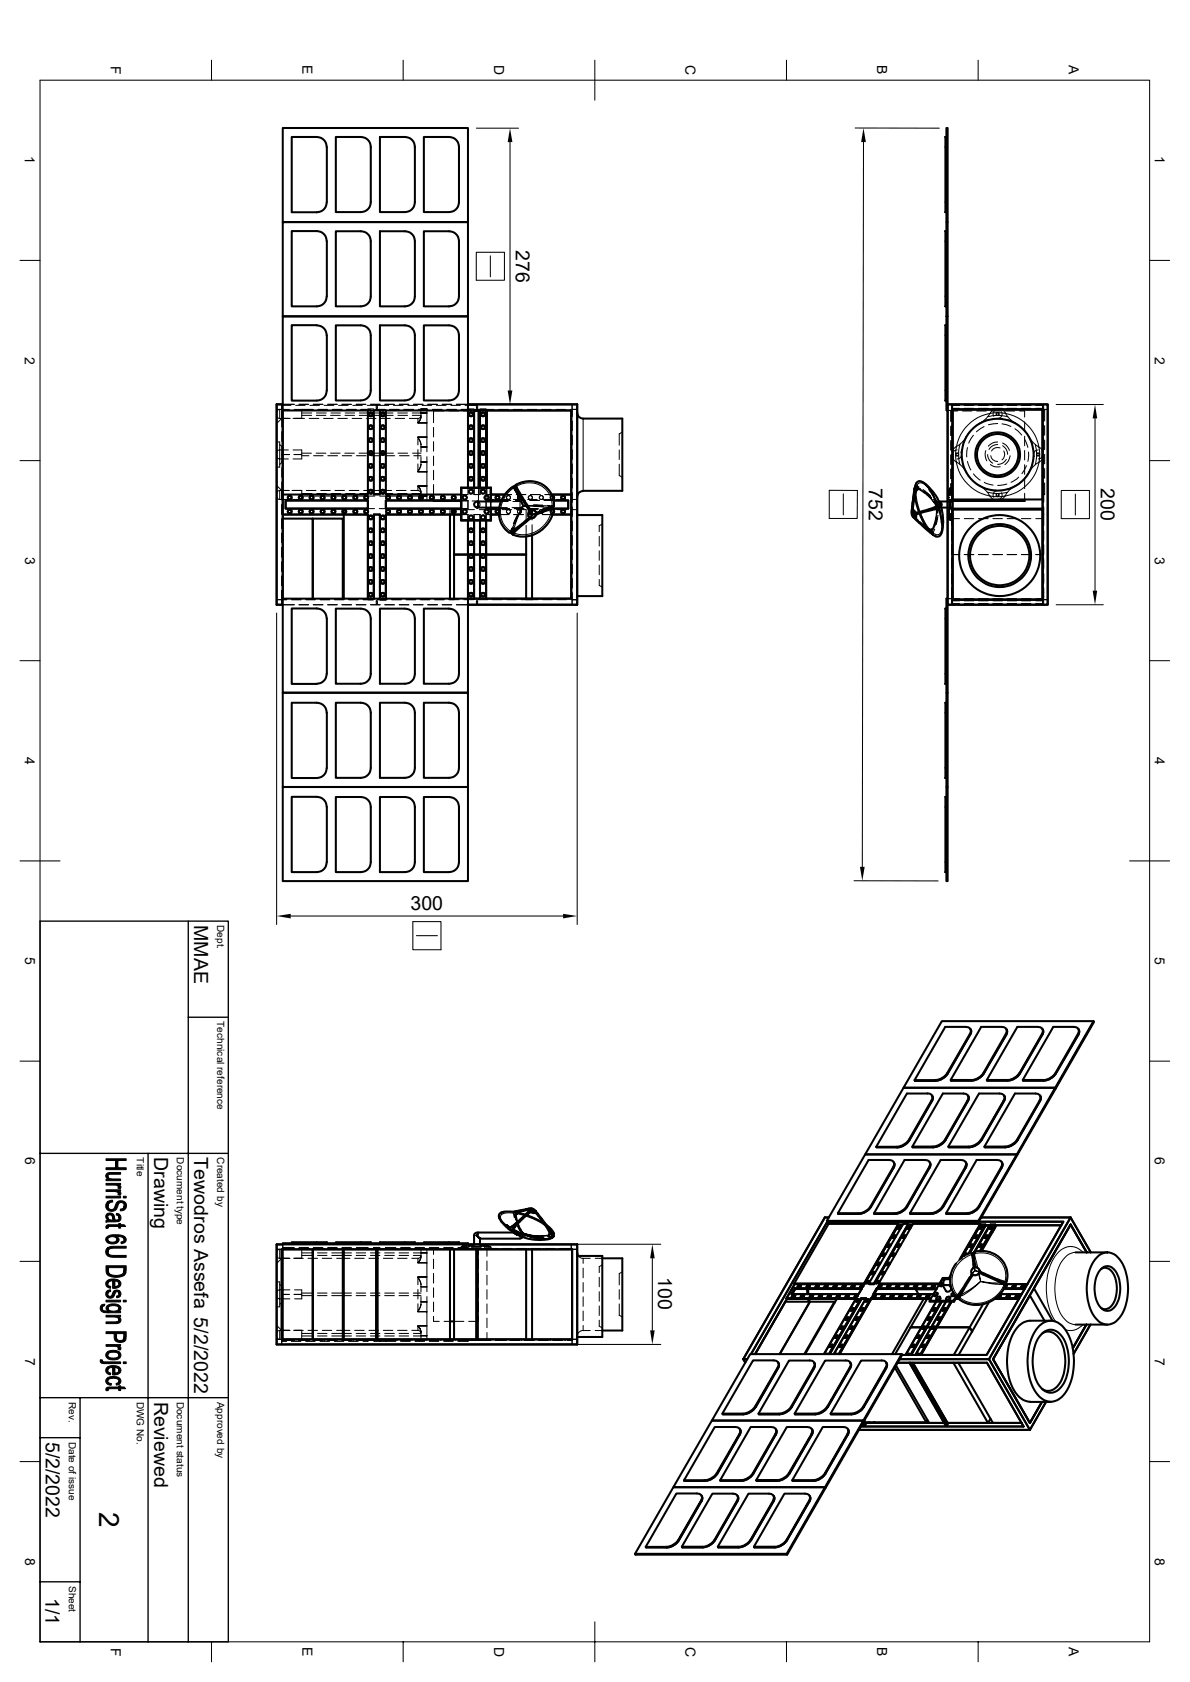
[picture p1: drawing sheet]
<svg xmlns="http://www.w3.org/2000/svg" width="297mm" height="420mm" viewBox="0 0 297 420" stroke-linecap="round" stroke-linejoin="round" font-family="sans-serif">
<defs><g id="words">
<text font-size="7" x="24.7" y="377.5" transform="rotate(90 24.7 377.5)">2</text>
<g font-size="4.9">
<text x="128.7" y="62.4" transform="rotate(90 128.7 62.4)">276</text>
<text x="216.8" y="121.9" transform="rotate(90 216.8 121.9)">752</text>
<text x="274.7" y="122" transform="rotate(90 274.7 122)">200</text>
<text x="102.5" y="227.3">300</text>
<text x="48.5" y="231" transform="rotate(90 48.5 231)">MMAE</text>
<text x="38.5" y="289" transform="rotate(90 38.5 289)">Drawing</text>
<text x="48.5" y="289" transform="rotate(90 48.5 289)">Tewodros Assefa 5/2/2022</text>
<text x="164.3" y="319" transform="rotate(90 164.3 319)">100</text>
<text x="38.5" y="350" transform="rotate(90 38.5 350)">Reviewed</text>
<text x="11.5" y="360" transform="rotate(90 11.5 360)">5/2/2022</text>
<text x="11.3" y="399.1" transform="rotate(90 11.3 399.1)">1/1</text>
</g>
<g font-size="3.5">
<text x="27.6" y="16.4" transform="rotate(90 27.6 16.4)">F</text>
<text x="75.5" y="16.3" transform="rotate(90 75.5 16.3)">E</text>
<text x="123.3" y="16.3" transform="rotate(90 123.3 16.3)">D</text>
<text x="171.1" y="16.3" transform="rotate(90 171.1 16.3)">C</text>
<text x="218.9" y="16.3" transform="rotate(90 218.9 16.3)">B</text>
<text x="266.8" y="16.3" transform="rotate(90 266.8 16.3)">A</text>
<text x="6.2" y="39" transform="rotate(90 6.2 39)">1</text>
<text x="288.2" y="39" transform="rotate(90 288.2 39)">1</text>
<text x="6.2" y="89" transform="rotate(90 6.2 89)">2</text>
<text x="288.2" y="89" transform="rotate(90 288.2 89)">2</text>
<text x="6.3" y="139" transform="rotate(90 6.3 139)">3</text>
<text x="288.2" y="139" transform="rotate(90 288.2 139)">3</text>
<text x="6.2" y="189" transform="rotate(90 6.2 189)">4</text>
<text x="288.2" y="189" transform="rotate(90 288.2 189)">4</text>
<text x="6.3" y="239" transform="rotate(90 6.3 239)">5</text>
<text x="288.2" y="239" transform="rotate(90 288.2 239)">5</text>
<text x="6.3" y="289" transform="rotate(90 6.3 289)">6</text>
<text x="288.2" y="289" transform="rotate(90 288.2 289)">6</text>
<text x="6.3" y="339" transform="rotate(90 6.3 339)">7</text>
<text x="288.2" y="339" transform="rotate(90 288.2 339)">7</text>
<text x="6.3" y="389" transform="rotate(90 6.3 389)">8</text>
<text x="288.2" y="389" transform="rotate(90 288.2 389)">8</text>
<text x="27.6" y="411.4" transform="rotate(90 27.6 411.4)">F</text>
<text x="75.5" y="411.3" transform="rotate(90 75.5 411.3)">E</text>
<text x="123.3" y="411.2" transform="rotate(90 123.3 411.2)">D</text>
<text x="171.1" y="411.2" transform="rotate(90 171.1 411.2)">C</text>
<text x="218.9" y="411.3" transform="rotate(90 218.9 411.3)">B</text>
<text x="266.8" y="411.3" transform="rotate(90 266.8 411.3)">A</text>
</g>
<g font-size="2.5">
<text x="54.2" y="231" transform="rotate(90 54.2 231)">Dept.</text>
<text x="54.2" y="255" transform="rotate(90 54.2 255)">Technical reference</text>
<text x="34.2" y="289" transform="rotate(90 34.2 289)">Title</text>
<text x="44.2" y="289" transform="rotate(90 44.2 289)">Document type</text>
<text x="54.2" y="289" transform="rotate(90 54.2 289)">Created by</text>
<text x="17.2" y="350" transform="rotate(90 17.2 350)">Rev.</text>
<text x="34.2" y="350" transform="rotate(90 34.2 350)">DWG No.</text>
<text x="44.2" y="350" transform="rotate(90 44.2 350)">Document status</text>
<text x="54.2" y="350" transform="rotate(90 54.2 350)">Approved by</text>
<text x="17.2" y="360" transform="rotate(90 17.2 360)">Date of issue</text>
<text x="17.2" y="396" transform="rotate(90 17.2 396)">Sheet</text>
</g>
</g></defs>
<g fill="none" stroke="#000" stroke-width=".25">
<path d="M52.8 15v5M100.6 15v5M148.5 15v10M196.3 15v5M244.1 15v5M10 20h276.9v390h-276.9zM118.9 32h10.5M127.3 35.5v62M213.4 32h21M215.5 35.5l-.3 181M236.2 34.2h.3M236.5 36.7h-.5"/>
<path d="M236.2 57.7h.3M236.2 53h.3M236.5 50.5h-.5M5 65h5M118.9 63h7v7h-7zM122.4 63.9v5.2M236 74h.5M236 60.2h.5M236.2 76.5h.3M286.9 65h5M236 97.5h.5M236 83.7h.5"/>
<path d="M236.2 81.2h.3M236.2 100h.3M5 115h5M69 113.9l.2 .4 .6 .3M69 103a.64 .64 0 0 1 .8-.7v2.2M69 110.4h.8v2M69 103.7a.73 .73 0 0 0 .8 .8M69.8 112.4h-.1a.73 .73 0 0 0-.7 .7M69.8 112.4h2.2M69.8 114.6h2.2M69.8 104.5h2.6M69.8 111l.8 .7"/>
<path d="M69.8 114.6v2h-.8M69.8 112.4v2.2M70.3 111.4v2.1M70.3 107.8v2.4M70.3 104.5v2.1M70.3 116.8v2.4M70.3 113.5v2.1M70.3 113.5h1.9M70.3 101v3.5M70.3 104.5l-1.3 1.2M70.3 101.2h2.3M70.6 101h2.8"/>
<path d="M70.6 115.2l-.8 .8M72.2 102.2h-3.2M73.2 112.4h2.1v2.2h-2.1M73.2 104.5h2.8M73.4 113.5h1.9M73.8 101.2h2.4M74.6 101h2.4M75.3 103.7h2.5M75.3 113.2h2.4M75.3 102.2v2.3M75.3 103.1h2.5M75.3 113.8h1.8"/>
<path d="M77.2 104.5h2.4M77.3 101.2h2.4M78.2 101h2.4M78.2 102.2h-4.8M78.3 113.8h2.3M78.9 113.2h2.4M79 103.7h2.3M79 103.1h2.4M80.8 104.5h2.3M80.9 101.2h2.4M81.7 102.2h-2.3M81.8 101h2.4"/>
<path d="M81.8 113.8h2.4M82.5 103.7h2.4M82.5 113.2h2.4M82.6 103.1h2.4M84.3 104.5h2.4M84.5 101.2h2.4M85.3 101h2.4M85.3 102.2h-2.3M85.4 113.8h2.4M86.1 113.2h2.3M86.1 103.7h2.4M86.1 103.1h2.4"/>
<path d="M87.9 104.5h2.4M88.1 101.2h2.3M88.9 101h2.4M88.9 102.2h-2.4M89 113.8h2.4M89.6 113.2h2.5M89.7 103.7h2.4M89.7 103.1h2.5M91.5 104.5h2.4M91.7 101.2h2.2M91.8 102.2v.3v-.4h1.5v.4v-.3M92.5 101h2.4"/>
<path d="M92.5 102.2h-2.4M92.6 113.8h2.4M92.9 103.1h2.3M93 103.7h2.1M93 113.2h2.1M93.9 101.2h.3v.8h-.3zM94.2 101.2h2.8M94.8 102.2v.3M95 104.5h2.4M95.9 103.1h2.2M96 103.7h2.1M96.1 101h2.3"/>
<path d="M96.1 113.2h2.1M96.1 102.2h-2.4M96.1 113.8h2.4M96.3 102.2v.3M98.2 101.2h2.4M98.6 104.5h2.4M99.3 103.1h2.4M99.3 103.7h2.4M99.4 113.2h2.3M99.6 102.2h-2.4M99.7 101h2.3M99.7 113.8h2.4"/>
<path d="M101.8 101.2h2.4M102.2 104.5h2.1M102.9 103.1h3.7v-1.1h-1.5v1.1M102.9 103.7h2.2a.72 .72 0 0 1-.8 .8M103 113.2h2.1M103.2 101h2.4M103.2 102.2h-2.4M103.3 113.8h1.8M104.3 111.1v-2l.7 1.5 .1 .9M104.3 112.3v2.3M104.3 115.8v2M104.3 117.8h2.3v3.5h-2.3"/>
<path d="M104.3 117.9h2.3M104.3 105.6h2.3M105.1 104.1l-.1 .5-.7 1 .6-.7zM105.1 116l-.2 .7-.6 1.1M105.1 116l-.8 1.8M105.1 115.3v.7M105.1 114v1.3M105.1 111.5v1.3M105.1 103.1h1.5v2.5h-2.3v-1.1M105.1 103.1v1M105.1 115.3h1.5v2.5M105.1 111.7h1.5"/>
<path d="M105.1 115.4h1.5M105.4 101.2h2.3M106.6 109.2h-2.3l.8 1.8M106.6 105.6v3.5h-2.3M106.6 109.1v2.4h-1.5M106.6 111.5v1.3M106.6 114v1.3M106.8 101h2.4M106.8 102.2h-2.4M108.2 106.7v2.4M108.2 110.3v2.3M108.2 113.9v2.3"/>
<path d="M108.2 117.4v2.4M108.9 101.2h2.4M110.3 102.2h-2.4M110.4 101h2.3M110.9 102.6h-2.7v2.9M112.1 102.6h2.3M112.5 101.2h2.4M113.9 101h2.9M113.9 102.2h-2.4M115.6 102.6h2.7M116.8 102.1h1.5v.4v-.3M117.5 102.2h-2.4"/>
<path d="M118.9 101.2h.3v.8h-.3zM118.9 101v.2h-2.8M119.8 102.2v.3v-.4h1.5v.4v-.3M121.5 102.2v.3M122.6 101h6.8M123.3 102.2h-4.6M124.5 102.2h2.4M128.1 102.2h2.3M131.6 102.2h2.4M135.2 102.2h2.4M138.8 102.2h2.3M142.3 102.2h1.8h-1.3v-1.2v3"/>
<path d="M142.8 105.2v2.3M142.8 108.7v2.4M142.8 119.4v2.4M142.8 112.3v2.4M142.8 115.9v2.3M145.5 104.5v18.1M154.6 112.4v2.3M154.6 115.9v2.8l.7 .5M155.3 107.9l-.7 .4v2.9M236.5 102.5h1.2v2.7M237.3 102.5v2.7M237.3 106.4v2.4"/>
<path d="M237.3 110v2.4M237.3 113.6v2.4M237.3 117.1v2.4M237.5 110.4h.2M237.5 102.5v2.7M237.5 106.4v2.4M237.5 110v2.4M237.5 113.6v2.4M237.5 117.1v2.4M237.5 119h.2M237.5 116.8h.2M237.5 115.8h.2"/>
<path d="M237.5 113.6h.2M237.5 112.6h.2M237.5 104h.2M237.5 103h.2M237.5 109.4h.2M237.5 107.2h.2M237.5 106.2h.2M237.6 114l.4 .8 .6 .5a6.4 6.4 0 0 1 2.5 2.5M237.7 102.6h1.3M237.7 101v1.2M237.7 106.4v2.4M237.7 110v2.4"/>
<path d="M237.7 113.6v2.4M237.7 117.1v2.4M238.9 112.4a1.11 1.11 0 0 0-1 1.6M239.5 101.2h-2v.8h2M239.6 111a8.7 8.7 0 0 0 0 5M239.8 112.9a1.09 1.09 0 0 1-.9 1.7M240.1 112.3v2.3M240.2 102.6h2.4M240.3 115.8l.8 2M240.7 101.2h2.3M240.7 102h2.3M241.1 117.8l1.1 1.6"/>
<path d="M241.1 109.1a9.7 9.7 0 0 1-3.1 3l-.4 .8M241.1 109.1l-.8 2M241.5 111.8l-.2 2.3M241.5 115.2l.8 2.1M242.3 107.5l-1.2 1.6M243 108.7l-1.2 2M243 118.3l1.6 1.6M243.8 102.6h2.4M244.2 101.2h2.4M244.2 102h2.4M244.7 105.6l-1.6 1.1M245.6 106.5l-1.9 1.3"/>
<path d="M246 112.5v.2a3.4 3.4 0 0 0 .3 2.4M246.5 113.5l.3 1.2 1 1M246.5 104.1a9.4 9.4 0 0 1 5 0M246.7 104.8l-2 .8M247.2 116a2.77 2.77 0 0 0 2.4 .5M247.3 113.8a1.7 1.7 0 0 0 1.7 1.4M247.4 102.6h2.3M247.8 101.2h2.4M247.8 102h2.4M247.9 104.6h2.3M248.5 102.1l-.8 .4-.5 .6a6.2 6.2 0 0 1-2.5 2.5M249 102.2a1.11 1.11 0 0 0-1 1.7"/>
<path d="M249 111l-1.3 .4-.9 .8M249 110.4a2.88 2.88 0 0 0-2.3 1M249 105.7l-2.3 .4M249.6 111.8a1.73 1.73 0 0 0-2.1 .8M249.6 102.1l.8 .4 .5 .6a6.2 6.2 0 0 0 2.5 2.5M250 102.8a1.12 1.12 0 0 1-1 1.7M250.1 105.8l2.2 .7M250.2 111.3l.2 .1a2.7 2.7 0 0 1 1.1 2.1M250.2 110.6a2.81 2.81 0 0 1 1.7 1.9M250.5 112.6a1.74 1.74 0 0 1-.4 2.2M250.9 102.6h2.4M251.2 114.7l-.3 .4a2.26 2.26 0 0 1-1.9 .9"/>
<path d="M251.4 104.8l2 .8M252.1 113.8v.1a2.85 2.85 0 0 1-1.3 2.1M253.3 107.1l1.7 1.5M253.4 105.6l1.5 1.2M253.7 101.2h-2.3M253.7 102h-2.3M254.3 119.1l-.6 .5-1.4 .8M254.5 102.6h1.2v1.5M255.7 109.6l.8 2.1M255.7 105.3v2.4M255.7 108.9v2.4M255.7 112.5v2.4"/>
<path d="M255.7 116v2.4M255.7 119.6v2.4M255.8 107.6l1.1 1.6M256.2 116.3l-1.1 2M256.7 112.9l-.2 2.3M256.8 117.9l-1.1 1.5M256.9 109.2a10.3 10.3 0 0 0 3.1 3l.3 .7M256.9 109.2l.8 2M257.3 101.2h-2.4M257.3 102h-2.4M257.6 115.9l-.8 2M257.9 112.4v2.3"/>
<path d="M258.4 111a9.4 9.4 0 0 1 0 5M258.5 101.2h2v.8h-2M259.1 112.4a1.11 1.11 0 0 0-1 1.6M260.1 112.9a1.12 1.12 0 0 1-1 1.7M260.2 101v1.2h1.3M260.3 110.4h.2M260.3 102.5h.4M260.3 119h.2M260.3 116.8h.2M260.3 113.4v2.4h.2v-2.4M260.3 113.6h.2M260.3 112.6h.2"/>
<path d="M260.3 104h.2M260.3 103h.2M260.3 109.4h.2M260.3 107.2h.2M260.3 106.2h.2M260.3 105.1v-3h.2v3M260.3 106.3v2.4M260.3 109.8v2.5M260.3 117v2.4M260.3 114.1l-.6 1.1a6.5 6.5 0 0 0-2.9 2.7M260.5 106.3v2.4M260.5 109.8v2.5"/>
<path d="M260.5 117v2.4M260.7 102.2v2.9M260.7 106.3v2.4M260.7 109.9v2.4M260.7 113.5v2.3M260.7 117v2.4M263.6 101h11.8M273.3 104.5v43M286.9 115h5M69 124a.72 .72 0 0 0 .8 .7M69 121.2l1.3 1.3M69.8 122.5l-.5 .1-.3 .6"/>
<path d="M69.8 124.7h2.2M69.8 122.5h2.4M69.8 122.5v2.2M70.3 120.4v2.1M70.3 122.5v2.3M70.3 126v2.4M70.3 129.5v2.5M70.3 133.1v2.4M70.3 136.7v2.4M70.3 123.5h.3M72.9 122.5h2.4v1.3M75.3 123.2h2.6"/>
<path d="M75.3 124.7h-2.1M75.4 123.9h2M76.5 122.5h2.4M78.1 123.9h2.1M79.1 123.2h2.3M80.1 122.5h2.3M80.8 123.9h2.1M82.6 123.2h2.4M83.6 123.9h2M83.6 122.5h2.4M85.8 127v.3M85.8 128.2v.3"/>
<path d="M86.2 123.2h2.4M86.3 123.9h2M87.2 122.5h2.4M89 123.9h2.1M89.8 123.2h2.6M90.8 122.5h1.4M91.7 123.9h1.9M91.8 127h1.7M92.8 123.2h2.6M93 122.5h2.2M94.7 127h1.6M94.7 123.9h1.9"/>
<path d="M95.8 123.2h2.2M96 122.5h1.7M97.2 123.9h2.1M98.9 122.5h2.4M99.2 123.2h2.4M99.9 123.9h2.1M102.5 122.5h1.8M102.7 123.9h2M104.3 122.5v-1.2l.6 1 .2 .6M104.3 122.5l.6 .3 .2 .4h-2.3M105.1 123.9h1.5M105.1 122.9v.8"/>
<path d="M106.6 121.4h-2.3l.6 .8 .2 .7M106.6 123.8v1.2h-1.5v-.3M106.6 121.3v2.5h-1.5M108.2 124.5v.5M108.2 121v2.9M112.3 127v1.5M113.3 127.3h1.6M113.3 128.2v.3M115.1 128.5h1.7v1.5M115.1 125h1.7M115.1 125.1h1.6M116 127.3h2.4"/>
<path d="M116.8 125v2h-1.7h1.7zM116.8 121.8v1.7h-1.7M116.8 138.5h.4M117.9 138.5h.4M118.3 121.8v1.7h1.5v-1.7M118.3 130v-1.5h1.5v1.5M119.2 125.3l.5 .2 .1 .7-.3 .4-.5 .1M119.4 121.8v3.3h-1.5M119.6 127.3h1.6M119.8 138.5h.4M120.9 138.5h.4M121.3 125v2h1.3h-1.3z"/>
<path d="M121.3 121.8v1.7h1.3M121.3 125h1.3M121.5 121.8v2.9M121.8 124.7h1.6M121.8 127.3h2.3M122.4 125.2v1.5M122.6 128.5h-1.3v1.5M122.6 125.2v1.5M124.5 124.7h2.5M124.5 127.4l.2 .5-.2 .2M124.5 128.5h2.5M124.6 127h2.6"/>
<path d="M124.6 126.7h2M125 125.2h1.8M125.1 125h2.4M125.3 127.3h2.4M126 123.5h1.7M127.7 131.9l-.2 .7a.21 .21 0 0 0-.1 .3 .21 .21 0 0 0 .3 .1l.2-.2M127.8 126.7h2M127.9 132.8l.1-.1a.19 .19 0 0 1 .3 0 .19 .19 0 0 1-.1 .3M128 125.2h1.8M128.1 124.7h2.4M128.1 131.7l-.3 1.5 .4-.2M128.1 132.2v1"/>
<path d="M128.2 132.3l.5-.3-.2 .5M128.2 132.3l-.4 .4 .1 .1M128.2 132.3a.3 .3 0 0 1-.4-.2 .3 .3 0 0 1 .2-.4l.9-2.3 1.7-3-1.6 3.3-.8 2.4a.23 .23 0 0 0 0 .3 .23 .23 0 0 0 .3 .1M128.2 128.5h2.4M128.4 127h2.4M128.4 132.2h.1M128.5 122.1v.1M128.5 122.2h.1M128.5 132.5l-.3 .5M128.6 121.2l.3 .7M128.6 122.1l2.8 4.1M128.6 122.1h-.1l.3 .4"/>
<path d="M128.6 122.1l-.5-.6 .6 1.4M128.6 122.1l-.5-.5h-.3l-1.7 1.7-1.2 2.2-.4 2.1 .2 2 .6 1.5 .7 1 1 .9 .9-.2M128.7 121.6l.8 2.2M128.7 125h2.4M128.8 122.5l1.2 1.6M128.8 122.5l-.7-.6-1.6 1.5-1.2 2.2-.4 2.2 .3 2 .8 1.6 1.3 1.2 .9-.3M128.9 123.5h2.3M128.9 127.3h2.4v2.7M128.9 121.5v.5l-.4 .2M128.9 121.9l.1-.1 .2 .5M128.9 121.9l2.7 4.2M128.9 121.9l.1 .1a.19 .19 0 0 1 .1 .3 .19 .19 0 0 1-.3 0l-.2-.2"/>
<path d="M128.9 121.9l-.1-.5a.48 .48 0 0 1 .6-.6l1.8-.6h1.9l1.5 .4 1.2 .6 1.1 1.1 1 1.6 .3 1 .1 1.3-.5 .4M129.1 128.6l-1 2.2M129.2 122.3l.1 .6-.5-.4M129.2 122.3l.9 1.7M129.2 122.3l-.3-.3 1.7 4.4-2.1-4.2 .3 .3M129.2 122.3l-.3-.5a.5 .5 0 0 1 .1-.5 .5 .5 0 0 1 .5-.2l1.7-.5h1.5l1.5 .3 1.1 .6 1.2 1 .9 1.4 .3 1.2 .1 1.1-.5 .5M129.2 131.6l-1 .7M129.2 124l1.2 2M129.4 128.4l-.9 2.2M129.8 125.2v1.5M129.8 125.2a.76 .76 0 0 1 .8 .8 .76 .76 0 0 1-.8 .7M129.9 127.3l.6-1.1-.8 1.4"/>
<path d="M129.9 124.9l.6 1.3M130.1 131.1l-1.6 1.4M130.6 125.1l1.1 1.7M130.8 125l1.1 1.7M131.2 130.2l-3.3 2.6M131.3 130.3l-3.1 2.7M131.3 131.2v2.7M131.4 126.2l.3 .6M131.4 126.2l-.3-.6 .6 .6 .2 .5M131.4 126.2l.8 1.5-.3 .7 .2 .8-.9 1M131.4 126.2l1.6 2.3M131.6 129.7l-1.4 1.2"/>
<path d="M131.6 129.7l-.2 .2 .3-.1M131.6 129.7l-.7 .9 .4-.3M131.6 126.1l.9 1.3 .8 .1 .5 .6 1-.3M131.6 126.1l1.4 2.4M131.6 129.7l1.2-1.3-.5 .8-.6 .6M131.7 124.7h2.4M131.7 126.8l.4 .8-.3 .6v.5l.3 .5-.5 .5M131.7 126.8l1.1 1.6M131.7 129.8l-.7 .6M131.7 129.8l-.4 .5M131.8 126.2h-1.3h1.5M131.8 128.5h2.4"/>
<path d="M131.9 126.7l-.3-.2 .1 .3M131.9 126.7l.6 .7h.3M131.9 126.7l.9 1.7M132 127h2.3M132 127.9l-.1 .1M132.2 125h2.4M132.4 129.4l-.7 .4M132.4 123.5h2.4M132.8 131v2.6M133 128.5l-.5 .8-1.2 1M133 128.5l-1.8 1.7M133.1 126.1h2.3"/>
<path d="M133.2 126.3l2.4 .2M133.7 127.9l.6 .1M134.3 128h.2l-.2 .1M134.3 128.1l-.4 .3-.5 .6M134.3 128l-1.5 .4M134.3 128.1l-1.5 .3M134.3 127.3h-1.5v2.5M134.8 128.1l-.9 .3-.6 .8-.9 .3-1.1 .8M134.8 128.1l-1.8 .4M134.8 127.8l-.5 .2M134.8 127.8h.4l-.4 .3h-.5M134.8 127.8l-1.8 .7"/>
<path d="M135.3 124.7h2.4M135.4 128.5h2.5M135.5 127.3h2.3M135.5 127h2.6M135.8 125h2.4M136 123.5h1.7M136.2 127.4l-1.9 .7M136.6 126.2l1.5 .2-.3 .2M136.8 126.6l1.3 .3-.3 .1M137.1 126.7l.8 .4M137.2 127h.6M137.2 127a.31 .31 0 0 1 .4 0 .31 .31 0 0 1 .1 .4l-.3 1.2-.9 1.7-1.1 1.3-1.2 .9-2.3 .9-1.9 .1-1.8-.4v-.3l.3-.3"/>
<path d="M137.3 126.7l-.4 .3h.3M137.3 126.7l-1.9 .9M137.3 126.7v-.2l-.3-.1-1.5-.2-4.9 .2 4.9 .2 1.6 .2 .2 .1-.1 .1M137.8 123.7a.5 .5 0 0 0-.5 .7 .5 .5 0 0 0 .8 .3M137.8 126.6l-3 1.2M137.8 126.6l-.1-.1-.4 .2M137.8 127l-3 1.1M137.8 126.6l-.2 .3 .2 .1M137.8 127h.1a.29 .29 0 0 1 .3 .2 .29 .29 0 0 1-.1 .4l-.4 1.5-.8 1.4-1.4 1.6-1.1 .8-1.5 .7-1.7 .4h-1.3l-1.5-.4a.31 .31 0 0 1-.4-.1 .31 .31 0 0 1 .1-.4l.1-.1M138.2 127.4a.5 .5 0 0 0-.9 .2 .5 .5 0 0 0 .7 .6M138.9 124.7h2.3M139 127.3h2.4"/>
<path d="M142.4 124.7h1.7M142.6 123.5h.2M142.6 128.5h.2M142.6 127.3h1.5M142.8 123v2.4M142.8 126.6v2.3M142.8 130.1v2.4M142.8 133.7v2.4M142.8 137.3v2.4M149.6 133.9v2.5M149.6 137.5v2.4M150.3 130.9l-.7 .4v1.5"/>
<path d="M207 122.4l7 .1v7h-7zM210.5 123.3v5.3M227.7 128.4v.1M227.7 126.2l.1 .6M227.7 126.2l.1-.6v1.1M227.7 126.2l-.1 2M227.7 128.5l.2 .6 1.3 1.2M227.7 128.5l.3 .7 1.1 1M227.7 126.2l-.2 1.2 .2 1.1M227.7 128.5h.1M227.8 127.4l-.1 .1M227.8 126.7l.1-.2-.1 .3"/>
<path d="M227.8 125.2l-.1 1M227.8 126.7v.2a.32 .32 0 0 0 0 .4 .32 .32 0 0 0 .3 .2l.1 .1a.77 .77 0 0 0 1.1 .4M227.8 126.8l-.1 .9M227.8 126.8v.8l.2 .8M227.8 126.7v.8l.2 .9M227.9 128.1l.1 .6zM228 128.8l.8 .9M228 125.6l-.2 1.2M228.1 129.2l1 1M228.3 122.1l-.3 1.9M228.3 122.1l.3 .4M228.3 122.1l.3-.6 1.1 .6"/>
<path d="M228.3 122.1l.1 2.3M228.3 121.9h.1M228.3 121.9l.1-.1 .2 .5M228.3 121.9l-.1 .4 .1-.2M228.3 121.6h.2l-.2 .5zM228.3 121.9l.3-1.2a1.21 1.21 0 0 1 2.1 0l1.7 2 1.4 2.9a.55 .55 0 0 1 .2 .6 .55 .55 0 0 1-.4 .4M228.5 129.3l-.2 .1M228.5 129.3v.1M228.5 128h.1M228.6 122.5l-.4 2M228.6 122.5l.1-.6 .1 2.7 .6 2.7 1.3 3 1.7 2.3-.4-.3M228.6 122.3v.6v-.4"/>
<path d="M228.6 122.3l-.8 4.4M228.6 122.3l.4-.3h.4l1.1 .7 1.7 1.5 1.5 2.2-1.2-1.7-1.4-1.3-1.7-1.2h-.5l-.3 .3M228.6 122.3l.5-1.4 .3-.3h.8l1.4 1.1 1.4 2.2M228.6 128.5h.1M228.7 125.6l.8 2.6M228.8 129.7l1.6 1.4M228.8 129.7l.3 .2-.2-.1M228.8 129.7l.7 .9-.3-.3M228.8 129.7l-.5-.5-.3-.8 .4 .9 .5 .5M228.9 129.8l3.3 2.7M228.9 129.8l.3 .5M229.1 130.2l1.4 1.3"/>
<path d="M229.1 129.9l.5 .5M229.2 122.2l-.9-.6v2.1M229.2 130.3l3 2.7M229.3 128h.2l-.2 .1M229.3 128l-1.3 .4M229.3 128.1l-.2 .1a.5 .5 0 0 0-.5 .3 .5 .5 0 0 0 .1 .5l-.3 .4 .5 .4M229.3 128.1l-1.3 .3M229.4 121.6l-.3-.1a.44 .44 0 0 0-.6-.2 .44 .44 0 0 0-.2 .6M229.7 127.8l-.4 .2M229.7 127.8h.5l-.9 .3M229.7 127.8l-1.1 .3a.49 .49 0 0 1-.6-.5l-.4-.1 .2-1.4-.3 1.4 .2 1M229.7 127.8l-2 .7"/>
<path d="M229.7 128.1l-1.1 .4-.1 .7-.2 .2 .9 .9M229.7 128.1l-2 .4M229.8 128.9l1.1 2.2M230.3 127.7l-1 .3M230.4 122.2l1.8 1.6M230.8 122.7l1.7 1.6M231.3 131.8l.7 .5M231.3 127.6l-2 .5M231.4 131.8l.9 1.2 .3-.8M231.4 132.3l.5 .5M231.5 132.1l.8 .9-.4-.2M231.9 132.8l.5 .2z"/>
<path d="M231.9 122.2l1.3 1.6M231.9 132.8l-.1-.1 .4 .3M232 132.3l-.3-.3 .5 .5M232 132.3l-.1 .5M232 132.3h.4l.3-.2 .5-1.4 .5-2v-2.3l.1 1.7-.4 2.6-.5 1.6-.4 .2h-.3M232 132.8h.1M232.2 132.5l.1 .5h-.1M232.7 132.7l-.2 .3-.5-.2M233 124.7l1 1.5-.7-1M233.3 132.1l-.3 .7a.47 .47 0 0 1-.3 .4 .47 .47 0 0 1-.5-.2M233.4 126.7h-.2a.19 .19 0 0 0-.1 .3 .19 .19 0 0 0 .3 0h.2M233.4 126.7l-1.9 .6"/>
<path d="M233.4 126.7l1-.5-.7 .2h.4a.24 .24 0 0 1 .4 .1 .24 .24 0 0 1-.3 .3l-.6 .2M233.6 127l-1.1 .3M233.6 126.6l-3.9 1.2M233.6 126.6v-.1l-.2 .2M233.6 127l.2 .1-.1-.1M233.6 126.6a.24 .24 0 0 0-.3 .3 .24 .24 0 0 0 .4 .1M233.6 126.6l1.1-.5-.7 .1h.2a.33 .33 0 0 1 .5 .1 .33 .33 0 0 1-.1 .4l-.9 .3M233.6 125v.1a1.08 1.08 0 0 1 .3 1.3l-.5 .3M233.6 127h.6l.3 .5M233.7 127l-4 1.1M233.7 127h.3a.46 .46 0 0 1 .5 .6l.7 3v1.8l-.3 .9a1.35 1.35 0 0 1-2.3 0l-.4-.3M233.7 125.4l.6-.2v1.1a.24 .24 0 0 1 0 .4 .24 .24 0 0 1-.4 0 .76 .76 0 0 1-.2-1.3z"/>
<path d="M233.8 124.8l.7 1.7 .4 1.7M233.9 129.3l-.7 2.3M234.1 128.7l-.4 2.3M234.1 127.5l-.1-1.3 .1 1.9M234.3 125.2h.1a.75 .75 0 0 0-.8 1.1 .75 .75 0 0 0 1.3 .2M234.3 126.7h.6M234.8 128.7l.3 3.1-.4 1.4-.6 .3h-.4l-1.5-1M235 129.4l.1 1.2M236.5 125.2h.5M236.5 126.7h.5M236.8 123.7h.2zM236.8 124.7v.1"/>
<path d="M236.8 128.2l.2 .1M236.8 127.7v.5h.2M236.8 124.7h.4M236.8 129.7h.4M236.8 128.7h.4M236.8 128.1h.2M236.8 127.5h.2M236.8 127.4h.2M236.8 128h.2M236.8 129.2h.2M236.8 128.7h.2M236.8 129.7h.2"/>
<path d="M236.8 128.9v.6h.2M236.8 129.5v.3h.2M236.8 122.2l.4 .1M236.8 122.9h.2M236.8 122.4h.2M237 123.5v-1.7h.2v1.7M237 128.2h.2v1.8l-.2-.1zM237 127.2l-.2 .1M237 124.7v2.3M237 128.6h-.2v.3h.2M237 122.2h-.2v.4h.2h-.2v.5h.2h-.2v.2h.4M237.2 127.3h-.4v.4h.2"/>
<path d="M237.2 123.7h-.4v.5h.2h-.2v.5h.2M237.2 124.7v2.3M237.3 120.7v2.8h.4M237.5 136v2.4M237.5 139.6v2.3M237.5 126.6v4.6v-2.7h.2h-.2M237.5 124.7h.2M237.5 127.3h.2M237.5 120.7v4.7M237.5 132.4v2.4M237.5 120.1h.2M237.5 132.9h.2"/>
<path d="M237.5 131.9h.2M237.5 129.7h.2M237.5 128.7h.2M237.5 136.1h.2M237.5 135.1h.2M237.5 139.4h.2M237.5 138.3h.2M237.5 123.3h.2M237.5 122.3h.2M237.5 128.2h.2M237.5 123.7h.2M237.7 126.6v4.6z"/>
<path d="M237.7 136v2.4M237.7 139.6v2.3M237.7 127h-.2M237.7 125h-.2M237.7 120.7v4.7M237.7 132.4v2.4M237.7 138.5h1.8M237.7 129.5h1.8M240.7 138.5h2.3M240.7 129.5h2.3M243 120.2l1.6 1.1M244.2 138.5h2.4"/>
<path d="M244.2 129.5h2.4M244.6 121.3a11 11 0 0 1 3 3.2l.8 .4M244.6 121.3l2 .9M245.7 120.4l2.2 .7M246.5 122.9l.8 .2a9.7 9.7 0 0 0 4.2-.2M247.8 122.4h2.3M247.8 138.5h2.4M247.8 129.5h2.4M249 122.5a1.11 1.11 0 0 0-1 1.7M250 123a1.12 1.12 0 0 1-1 1.7M251.3 120.9l-2.3 .3M251.4 138.5h2.3"/>
<path d="M251.4 129.5h2.3M253.3 121.4a9.7 9.7 0 0 0-3 3.1l-.8 .4M253.3 121.4l-2 .8M254.9 120.3l-1.6 1.1M254.9 138.5h2.4M254.9 129.5h2.4M255.7 123.2v1.5M258.5 138.5h1.7M258.5 129.5h1.7M260.3 120.6v2.9h.2M260.3 127h.2M260.3 125h.2"/>
<path d="M260.3 124.7h.2M260.3 127.3h.2M260.3 120.1h.2M260.3 132.9h.2M260.3 131.9h.2M260.3 129.7h.2M260.3 128.7h.2M260.3 136.1h.2M260.3 135.1h.2M260.3 139.4h.2M260.3 138.3h.2M260.3 123.3h.2"/>
<path d="M260.3 122.3h.2M260.3 128.2h.2M260.3 123.7h.2M260.3 120.5v4.9M260.3 126.6v4.8M260.3 132.4v2.6M260.3 136v2.5M260.3 139.6v2.5M260.5 128.5h-.2h.2v-1.9v4.8M260.5 120.5v4.9M260.5 132.4v2.6M260.5 136v2.5"/>
<path d="M260.5 139.6v2.5M260.7 120.6v2.9h-.4M264.9 122.5h7v7h-7zM268.4 123.4v5.2M69 153.1v77.7M70.3 147.4v3.6v-1.3h-1.3h2.6M70.3 140.3v2.4M70.3 143.8v2.4M70.6 151h2.8M72.8 149.7h2.3M74.6 151h2.4M76.3 149.7h2.4"/>
<path d="M78.2 151h2.4M81.8 151h2.4M82.3 149.7h-2.4M83.5 149.7h2.4M85.3 151h2.4M87 149.7h2.4M88.9 151h2.4M90.6 149.7h2.4M91.8 149.5v.3h1.5v-.3M92.5 151h2.4M93.9 150h.3v.7h-.3zM94.2 149.7h2.4"/>
<path d="M94.8 149.7v-.2v.4h1.5v-.4v.2M96.1 151h2.3M97.7 149.7h2.5M99.7 151h2.3M101.3 149.7h2.4M103.2 151h2.4M106.8 151h2.4M107.3 149.7h-2.4M110.4 151h2.3M110.9 149.7h-2.4M112.1 149.7h2.5M113.3 149.5v.2"/>
<path d="M113.9 151h2.9M115.7 149.7h2.5M118.3 149.5v.2M118.9 150h.3v.7h-.3zM119.3 149.7h2.4M119.8 149.5v.2M121.3 149.5v.2M122.9 149.7h2.4M126.5 149.7h2.4M131.3 149.5v.2M132.8 149.5v.2M134.3 149.7h-4.3"/>
<path d="M135.5 149.7h2.3M139 149.7h2.4M142.8 148v3v-1.3h1.3h-1.5M142.8 140.9v2.4M142.8 144.4v2.4M144.1 153.1v77.7M149.6 141.1v2.4M149.6 144.7v1.5l.7 .4M236 154.5h.5M236 154.4h.5M236.2 152h.3M236.2 151.9h.3"/>
<path d="M236.5 149.5h3M237.5 143.2v2.3M237.5 146.7v2.8M237.5 149h.2M237.5 148h.2M237.5 142.5h.2M237.5 141.6h.2M237.5 145.8h.2M237.5 144.8h.2M237.7 143.2v2.3M237.7 146.7v2.8M237.7 149.7v1.3"/>
<path d="M239.5 150h-2v.7h2M240.7 150h2.3M240.7 150.7h2.3M240.7 149.5h2.3M244.2 150h2.4M244.2 150.7h2.4M244.2 149.5h2.4M247.8 150h2.4M247.8 150.7h2.4M247.8 149.5h2.4M251.4 150h2.3M251.4 150.7h2.3"/>
<path d="M251.4 149.5h2.3M254.9 149.5h2.4M254.9 150h2.4M254.9 150.7h2.4M258.5 150h2v.7h-2M258.5 149.5h1.7M260.3 146.7v3.2h.2v-3M260.3 149h.2M260.3 148h.2M260.3 142.5h.2M260.3 141.6h.2M260.3 145.8h.2"/>
<path d="M260.3 144.8h.2M260.3 143.2v2.5M260.5 146.7v2.8h-.2M260.5 143.2v2.5M261.5 149.7h-1.3v1.3M263.6 151h11.8M5 165h5M236 178h.5M236 168.2h.5M236.2 170.7h.3M236.2 170.8h.3M236.2 175.5h.3"/>
<path d="M286.9 165h5M236 191.7h.5M236.2 199h.3M236.2 194.2h.3M5 215h10M213.1 219.9l21 .1M236.2 217.8h.3M236.5 201.5h-.5M236.5 215.3h-.5M281.9 215h10M72.6 228.7h67.9M103 230.1h7.1v7.1h-7.1z"/>
<path d="M103.9 233.6h5.3M242.1 258.2v.1M251 258.2l.2 .2M260.1 258.2v.2M269 258.2l.2 .2M5 265h5M232.5 274.8l.1 .2M233.4 269.7l.1 .2M236.4 267.9l.1 .2M241.5 274.8l.1 .2M242.4 269.7l.1 .1M245.4 267.9l.1 .2"/>
<path d="M250.5 274.8l.1 .2M251.4 269.7l.1 .1M254.5 267.9l.1 .2M259.5 274.8v.2M260.4 269.7l.1 .1M263.4 267.9l.1 .2M286.9 265h5M222.9 291.4l.1 .2M223.8 286.3l.1 .2M226.9 284.6v.1M231.9 291.4l.1 .2M232.8 286.3l.1 .2"/>
<path d="M235.9 284.5l.1 .2M240.9 291.4l.1 .2M241.8 286.3l.1 .2M244.9 284.5l.1 .2M249.9 291.4l.1 .2M250.8 286.3l.1 .2M253.9 284.5l.1 .2M5 315h5M69 312.7a.61 .61 0 0 1 .8-.7v2.2M69 313.5l.2 .4 .6 .3M69 312h1.3M69.8 314.2h.5l-1.3 1.3"/>
<path d="M70.6 311.5h2.8M70.6 310.7v1.3h2.8M71.3 311.7v.3M71.8 311.7v.3M72.3 314.2h-1.7M72.6 310.7h92.3M72.8 310.4v.3M72.8 311.7v.3M73.3 314.2h2.4M73.4 311.7h-2.8M74.5 311.7v.3M74.6 311.5h2.4"/>
<path d="M75.3 313.5h2.8M75.3 312.8h2.8M75.3 312v2.2M75.5 311.7v.3M76.9 314.2h2.3M77 312h-2.4M77 311.7h-2.4M77.3 311.7v.3M78.2 311.5h2.4M78.3 311.7v.3M79 310.2v.5M79.2 313.5h2.4"/>
<path d="M79.2 312.8h2.4M80 311.7v.3M80.4 314.2h2.4M80.6 312h-2.4M80.6 311.7h-2.4M81 311.7v.3M81.6 310.4v.3M81.8 311.5h2.4M82.7 311.7v.3M82.8 313.5h2.8M82.8 312.8h2.8M83.7 311.7v.3"/>
<path d="M83.8 310.4v.3M84 314.2h1.6M84.2 312h-2.4M84.2 311.7h-2.4M85.3 311.5h2.4M85.5 311.7v.3M85.8 312.8h1.9M85.8 314.2h1.5M85.8 313.5h1.9M86.4 311.7v.3M87.7 312h-2.4M87.7 311.7h-2.4"/>
<path d="M88.2 311.7v.3M88.5 314.2h2.4M88.9 312.8h2.4M88.9 313.5h2.4M88.9 311.5h2.9v.5M89.2 311.7v.3M90 310.2v.5M90.9 311.7v.3M91.9 311.7v.3M92.1 314.2h2.3M92.1 311.7v.3M92.5 312.8h2.3"/>
<path d="M92.5 313.5h2.3M92.5 310.4v.3M93 311.7v.3M93.3 311.5h1.5v.5h1.5v-.3l-3 .3zM93.3 311.7h-1.5v.3M93.9 312v-.3h.3v.3M94.8 311.7l-3 .3M94.8 310.4v.3M95 311.7v.3M95.7 314.2h2.3M96 312.8h2.4M96 313.5h2.4"/>
<path d="M96.1 311.7v.3M96.4 311.7v.3M97.4 311.7v.3M98.8 311.5h-2.5v.5M98.8 312h-9.9M98.8 311.7h-9.9M99.1 311.7v.3M99.2 314.2h2.4M99.6 312.8h2.4M99.6 313.5h2.4M100 311.5h2.4M100.1 311.7v.3"/>
<path d="M101 310.2v.5M101.9 311.7v.3M102.4 312h-2.4M102.4 311.7h-2.4M102.8 314.2h1.5M102.8 311.7v.3M103.2 312.8h1.9M103.2 313.5h1.9l-.2 .4-.6 .3M103.5 310.4v.3M103.6 311.7h3v1.1h-1.5h1.5v2.5M103.6 311.5h2.4M104.3 314.2v1.1h2.3v3.5h-2.3"/>
<path d="M104.3 315.3h2.3M104.6 311.7v.3M105.1 313.8l-.2 .7-.6 .8 .6-.8zM105.1 312.8v1M105.1 311.7v1.1M105.6 311.7v.3M105.8 310.4v.3M106 312h-2.4M106.6 318.9h-2.3l.8 1.9M106.6 318.8v2.5h-1.5M107.1 311.5h2.4M107.3 311.7v.3"/>
<path d="M108.2 312v1.2M108.2 314.4v2.4M108.2 318v2.4M108.3 311.7v.3M109.5 312h-2.4M109.5 311.7h-2.4M110 311.7v.3M110.7 311.5h2.4M111 311.7v.3M112.1 310.2v.5M112.8 311.7v.3M113.1 312h-2.4"/>
<path d="M113.1 311.7h-2.4M113.7 311.7v.3M114.3 311.5h2.5v.5M114.6 310.4v.3M115.4 311.2l.1-.2v.4M115.4 311v.2M115.5 311.7v.3M115.5 311h.5M115.7 311v.2M116 311v.2M116 311.2v-.2h.5v.4M116.2 311v.2"/>
<path d="M116.3 311v.2M116.5 311l-.1 .2h-1.2l-.1 .2h1.3M116.5 311l.1 .2M116.5 311.7v.3M117.1 311.2v.2M117.1 311.7v.3M117.1 311v.2M117.2 311v.2M117.3 311h-.3v.2M117.4 311v.2M117.6 311.4h2.4M117.7 311v.2"/>
<path d="M117.8 311v.2M117.9 311.2v-.2h.3v.2M117.9 311h-.6v.2M118 311v.2M118.1 311.2v.2M118.1 311.7v.3M118.1 311v.2M118.3 308.5h.9M118.3 310.7v.5M118.9 312v-.3h.3v.3M119.2 308.5l.6 .8M119.3 307.8h.1"/>
<path d="M119.3 307.8l-.1 .7M119.4 312v1.2M119.4 314.4v2.4M119.4 318v2.4M119.8 311.7l-3 .3M119.8 310.7v.5M119.8 311.7h1.5v.3h-1.5M119.8 311.7v.3M119.8 312h-5.5M119.8 311.7h-5.5M120.1 311l-.1 .2h-2.4M120.1 311.7v.3"/>
<path d="M120.1 311v.2M120.4 311v.2M120.6 311.2v-.2h.5v.4M120.6 311h-.5v.4M120.7 311v.2M120.9 311v.2M120.9 311.2v.2M120.9 311.7v.3M121 311v.2M121.1 311l.1 .2h1.2l.2 .2h-1.4M121.1 311.7v.3M121.1 311v.2"/>
<path d="M121.2 311h.6M121.3 311.7v.3h-1.5M121.3 311.7h-1.5v.3l-3-.3v.3M121.5 312v1.7M121.5 314.9v2.3M121.5 318.4v2.4M121.8 311.2v-.2h.2v.2M122 311.2v.2M122 311.7v.3M123.7 311.7v.3M124.2 312h-2.9M124.2 311.7h-2.9"/>
<path d="M124.7 311.7v.3M126.4 305.9l2.5 1.9 2.2 .9M126.4 311.7v.3M127.2 302.5h-1.1l-1.1 .3-.5 .6v.6l.9 1.2 1.4 1.1 .6 .2 .5-.3M127.2 306.5h.1M127.4 311.7v.3M127.8 312h-2.4M127.8 311.7h-2.4M127.9 306.2h-.1h.4M127.9 306.2l.5-.2-.2 .4M127.9 306.2l-.5 .7 .9 .9M128.2 306.2l.5-.3-.2 .5"/>
<path d="M128.2 306.2l-.3 .5v.3l.5 .5 .9 .4M128.2 307.8h1.6M128.2 307.1h.1M128.2 306.4l.1 .1 .2-.1M128.2 306.8l.1 .5 .7 .5 .6 .2 1-.1h-.5M128.2 306.4l-.4 .7 .6 .8 .8 .4h1M128.2 306.4l-.1 .2a.32 .32 0 0 0-.1 .4 .32 .32 0 0 0 .3 .2l3 1.3 3.9 .9h1.6l1-.3 .4-.5-.4-.7M128.5 306.4l-.1 .1M128.5 306.4l-.2 .3a.32 .32 0 0 0-.1 .4 .32 .32 0 0 0 .3 .2l.9 .4M128.6 303.2l.5 2.3M128.6 306.3h.1M128.6 302.5l-.1 .1 .3 .2"/>
<path d="M128.6 302.5l.4-.1-.1 .2M128.6 302.5l-.5 .3 .3 1.3M128.6 302.5h-.2M128.7 305.2l1.1 2.1M128.8 302.8h.5l-.1 .1M128.8 302.8l-.3 .4v.5l.5 1.5 .9 1.8 .7 .9-.8-1.4-.6-1.5-.3-1.3 .3-.8M128.8 302.8l-2.9 .1-.6 .3-.4 .6 .4 1.1 1.8 1.6 .5 .1 .6-.4M128.9 302.6l.3 .3M128.9 302.6l-.1 .1 2.6 .7M129.2 302.9l-.3 .1 2.7 .7 2.2 1 2.4 1.5M129.2 311.7v.3M129.2 305.3l-1 .9"/>
<path d="M129.3 302.8l-.5-.1 .1 .5M129.5 306.6l1 1.6-1.1 .1-.6-.2M129.8 307.8v1.5M129.8 307.8a.76 .76 0 0 1 .7 1.1M129.9 304.8l-1.4 1.6M130.1 311.7v.3M130.5 308.1l2.3 .8M131.1 303.3l.3 .1M131.2 303.3l-3.3 2.9M131.3 303.4l-3.1 3M131.3 303.4l1.3-.9 .7 .2h.5l1 1.2M131.3 312h-2.4"/>
<path d="M131.3 311.7h-2.4M131.4 301.9l.3 .1M131.4 301.9l-2.8 .6M131.4 301.9l-.3 .1h.8M131.4 301.9l.8-.1a.22 .22 0 0 0-.3 .1 .22 .22 0 0 0 .2 .3l-.9 1.1M131.4 301.9l.8-.1 .8 .1M131.6 303l-1.5 1.5M131.6 303l-.2 .3 .3-.2M131.6 303l-.7 .7 .4-.3M131.6 302l-1.9 .3M131.6 303l1.2-.7-1.1 .8M131.7 302h.2"/>
<path d="M131.7 302l-2.9 .8M131.7 302l.4-.1a.23 .23 0 0 0-.3 .3 .23 .23 0 0 0 .3 .2l-.5 .6M131.7 302l.7 .1M131.7 303.1l-.9 .9M131.7 303.1l-.4 .3M131.7 303.1l.9-.5 1.1 .3 .6 .6M131.8 302.1h.1M131.9 302l-2 .6M131.9 302h.8l.4 .2M131.9 302h.4l.5 .3M131.9 311.7v.3M131.9 301.8h.3l-.1 .1 .2 .1-.5 .1"/>
<path d="M132 308.7l-1.5-.5 1.7 .5M132.1 302.3l-.1 .1M132.3 309l2.9 .3M132.4 302.1l.9 .4-.8-.4M132.4 302.1h.1M132.5 302.1l.3 .2M132.5 303.8l2.2 1M132.5 301.8l-.9 .2M132.8 302.3l.9 .5 .6 .7M132.8 302.3l1.5 1.2M132.9 311.7v.3M133 301.9l-1.7 1.5"/>
<path d="M133 301.9l-.6 .3-1.2 1.1M133 301.9l-.6-.1-.8 .2M133 301.9l.7 .5 1.1 1.5M133 301.9l.8 .7 1 1.3M133 301.9l.2 .1M133.1 308.8l2.4 .1M133.4 308.9l2.4 .1M133.6 302.3l1.2 1.6M133.6 302.9h.1M133.9 302.9l.4 .6M134.3 303.5l2.9 4.3M134.3 303.5l.2 .2z"/>
<path d="M134.3 303.5l1.1 1.5M134.3 303.5l.5 .4M134.3 303.5l.9 .9-.4-.5M134.6 311.7v.3M134.8 303.9l3 4M134.8 303.9l1 1.1M134.9 312h-2.4M134.9 311.7h-2.4M135.6 311.7v.3M135.7 305.4l1.8 1.5M135.7 305.4l.8 .6M136.1 305.9l1.2 1.7"/>
<path d="M136.5 305.9l1.3 1.9M137.1 306.9l.4 .5 .3 .8-.5-.6M137.2 307.8l.5 .2 .1-.1M137.2 307.8l.5 .7-.4 .5-1 .3-2.4-.2M137.3 307.6l-.4-.3 .3 .5M137.3 307.6l.5 .2M137.3 307.6v.5l-.3 .3-2.3 .2-1.8-.1-2.3-.6 1.8 .5 2.9 .3 1.6-.2 .4-.3-.1-.4M137.3 311.7v.3M137.8 307.8l-.2-.3 .2 .4M137.8 307.8l.3 .5-.1 .2-1.3 .3M137.8 307.9l.3 .7-1.2 .3M137.8 307.8l.5 .4-.1-.3"/>
<path d="M137.9 308.1l.2 .3M138.2 308.2l-1.1 .2M138.3 311.7v.3M138.5 312h-2.4M138.5 311.7h-2.4M140 311.7v.3M141.1 311.7v.3M141.8 311.7v.3M142.6 310.7v1.3h-2.9M142.6 311.7h-2.9M144.1 312h-1.3M144.4 313.6l.3 .4 .8 .2"/>
<path d="M145.5 314.2h1.8M145.5 316.7v2.4M145.5 314.2v1.3M148.5 314.2h1.8M149.6 318.9v2.4M150.3 315.8l-.7 .5v1.5M155.3 317.6l-.7 .4v2.8M162.8 314.2v18M214.2 302.9l.1 .2M217.3 301.2l.1 .1M223.3 302.9l.1 .2M226.3 301.2l.1 .1"/>
<path d="M232.2 302.9l.1 .2M235.3 301.2l.1 .1M241.3 302.9v.2M241.8 319.4l-2.6 3.9M241.9 319.2l-.4 .8 .4-.5M241.9 319.5l-2.4 4.1M242.2 319.2l-.3 .3M242.6 313.1l.4 2.5M242.6 313.1v.1M242.6 312.9v.2M242.6 313.1a.38 .38 0 0 0-.3-.3 .38 .38 0 0 0-.4 .2l-2.3 1.4-1.1 1.2-.9 1.6-.4 1.6v1.6l.3 1.4 .6 1.2a.67 .67 0 0 0 .8 .6l.3-.3M242.7 313.5l-.4-.2-.7 .3-1.6 1.1-1.2 1.3-.8 1.5-.4 1.8 .1 1.5 .8 1.9 .5 .7"/>
<path d="M243 315.6v.2M243 315.6l.1-.3 .2 .5M243 315.6v.9l-.6 .9 .1 .6-.7 1.4M243 315.6l.3 1.7M243 313l.2 .5M243 313l.2 2.6M243 313v.1a.19 .19 0 0 1-.2 .2 .19 .19 0 0 1-.2-.2M243 312.8v.2M243 313l.2-.4 .7-.2 2.4 .1 1.9 .6 1 .7 1.3 1.4 .7 1.4 .2 1.2v1.5a.57 .57 0 0 1-.4 .8l-.5-.1M243.2 313.5l.9 3.2M243.2 314.7l.6 1.8M243.2 313.5l.3-.5 2.4-.1 2 .6 1.3 .9 .9 1.1 .8 1.7 .1 1.6-.2 1.3"/>
<path d="M243.2 315.6l.1 .5a.48 .48 0 0 0 .6 .5l.4 .3 .2 .6 1.4 .7M243.2 315.6l.1 1.7M243.3 317.3l-1.4 2.2M243.3 317.3l-.6 .5-.9 1.6M243.3 317.3l2.6 .9M243.3 317.3l2.5 1M244.3 301.2l.1 .1M244.3 317.9l.5 2.1-.6-1.9M244.8 320l3.9 .4a1.29 1.29 0 0 1 1.4 .1l-.1 .2-2.2-.1zM245.7 318.1l.2 .1M245.8 318.3l4.6 2.2M245.8 318.3l-1.5-.5-.6 .5h-.8l-1 1.2"/>
<path d="M245.9 318.2l4.6 1.8M245.9 318.2l.6 .3-1.1-.2M250.5 320h.1M268.4 312.7a4.6 4.6 0 0 0-3.8 3 14 14 0 0 0 .8 13.3 3.8 3.8 0 0 0 3 1.8M270.3 312.7a4.2 4.2 0 0 0-6.9 .9 15.8 15.8 0 0 0 0 16.3M286.9 315h5M69 323.6l.2 .5 .6 .2M69 334.4h1.3v1.3M69 320.1h.8v2M69 331l1.3 1.2h-.5M69.8 322.1h-.1a.73 .73 0 0 0-.7 .7M69.8 332.2a.73 .73 0 0 0-.8 .8"/>
<path d="M69.8 322.1h.5M69.8 324.3h.5M69.8 322.1v2.2M69.8 332.2v2.2l-.6-.2-.2-.5M69.8 324.3v2h-.8M69.8 320.7l.8 .7M70.3 334.9h1.2M70.3 323.2h1.9M70.6 334.5h2.8h-2.8v.2zM70.6 332.2h1.7M70.6 322.1h1.7M70.6 324.3h1.7"/>
<path d="M70.6 325l-.8 .7M71.2 335.7h93.7M71.3 334.5v.2M71.8 334.5v.2M72.7 334.9h2.4M72.8 334.5v.2M73.3 332.2h2.4M73.4 323.2h1.9M73.4 334.7h-3.1M73.5 322.1h1.8v2.2h-1.8M74.5 334.5v.2M74.6 334.5h2.4"/>
<path d="M75.3 323.5h2.8M75.3 322.9h2.8M75.3 333.6h2.8M75.3 333h2.8M75.3 332.2v2.2M75.5 334.5v.2M76.3 334.9h2.4M76.9 332.2h2.3M77 334.7h-2.4M77.3 334.5v.2M78.2 334.5h2.4M78.3 334.5v.2"/>
<path d="M79.2 323.5h2.4M79.2 322.9h2.4M79.2 333.6h2.4M79.2 333h2.4M79.9 334.9h2.4M80 334.5v.2M80.4 332.2h2.4M80.6 334.7h-2.4M81 334.5v.2M81.8 334.5h2.4M82.7 334.5v.2M82.8 323.5h2.8"/>
<path d="M82.8 322.9h2.8M82.8 333.6h2.8M82.8 333h2.8M83.4 334.9h2.4M83.7 334.5v.2M84 332.2h1.6M84.2 334.7h-2.4M85.3 334.5h2.4M85.5 334.5v.2M85.8 322.9h1.9M85.8 333h1.9M85.8 333.6h1.9"/>
<path d="M85.8 323.5h1.9M85.8 332.2h1.5M86.4 334.5v.2M87 334.9h2.4M87.7 334.7h-2.4M88.2 334.5v.2M88.5 332.2h2.4M88.9 322.9h2.4M88.9 333h2.4M88.9 323.5h2.4M88.9 333.6h2.4M88.9 334.7h2.9v.2h-1.2"/>
<path d="M88.9 334.5h2.9M89.2 334.5v.2M90.9 334.5v.2M91.9 334.5v.2M92.1 334.5v.2M92.1 332.2h2.3M92.5 322.9h2.3M92.5 333h2.3M92.5 323.5h2.3M92.5 333.6h2.3M93 334.5v.2M93.3 334.7h-1.5v-.2l3 .2"/>
<path d="M93.3 334.5h1.5M93.3 334.7v.2h1.5v-.2M93.3 334.7h1.5M93.9 334.4v.3h.3v-.3M94.8 334.5h1.5v.2h-1.5zM95 334.5v.2M95.7 332.2h2.3M96 322.9h2.4M96 333h2.4M96 323.5h2.4M96 333.6h2.4M96.1 334.5v.2"/>
<path d="M96.3 334.5h2.5M96.3 334.9h2.5M96.4 334.5v.2M97.4 334.5v.2M98.8 334.7h-2.5v.2h-1.5M99.1 334.5v.2M99.2 332.2h2.4M99.6 322.9h2.4M99.6 333h2.4M99.6 323.5h2.4M99.6 333.6h2.4M100 334.7h2.4"/>
<path d="M100 334.9h2.4M100 334.5h2.4M100.1 334.5v.2M101.9 334.5v.2M102.8 332.2h1.5M102.8 334.5v.2M103.2 322.9h1.9M103.2 333.6h1.9M103.2 323.5h1.9M103.6 334.7h2.4M103.6 334.5h2.4M103.6 334.9h2.4"/>
<path d="M104.3 320.8v-2l.7 1.5 .1 1M104.3 322v2.4M104.3 325.5v2M104.3 327.5h2.3v3.5h-2.3M104.3 327.6h2.3M104.3 332.2h.1a.73 .73 0 0 1 .7 .8h-1.9M104.6 334.5v.2M105.1 332.6v.9M105.1 325.7l-.8 1.8M105.1 325v.7M105.1 323.8v1.2M105.1 321.3v1.2"/>
<path d="M105.1 325.7l-.2 .7-.6 1.1M105.1 321.4h1.5M105.1 325h1.5v2.5M105.1 325.1h1.5M105.6 334.5v.2M106.6 331.1h-2.3l.6 .7 .2 .8-.2-.6-.6-1v1.2M106.6 331v2.5h-1.5h1.5v1.1h-1.5v-1.1M106.6 321.3v1.2M106.6 323.8v1.2M107.1 334.7h2.4M107.1 334.5h2.4M107.1 334.9h2.4"/>
<path d="M107.3 334.5v.2M108.2 321.6v2.3M108.2 325.1v2.4M108.2 328.7v1.2h1.4M108.3 334.5v.2M110 334.5v.2M110.7 334.7h2.4M110.7 334.5h2.4M110.7 334.9h2.4M110.8 329.9h1.5M111 334.5v.2M112.8 334.5v.2"/>
<path d="M113.3 329.9h2.5M113.7 334.5v.2M114.3 334.5h2.5M115.5 334.5v.2M116.5 334.5v.2M116.8 334.5h3v.2h-5.5M116.8 334.5v.4h-2.5M117.1 334.5v.2M118.1 334.5v.2M118.9 334.4v.3h.3v-.3M119.4 321.6v2.3M119.4 325.1v2.4"/>
<path d="M119.4 328.7v1.2h-2.4M120.1 334.5v.2M120.9 334.5v.2M121.1 334.5v.2M121.3 334.5v.2M121.5 322v2.4M121.5 325.6v2.4M121.5 329.1v2.4M121.5 332.7v1.7M122 334.5v.2M122.5 334.5h-4.2v.2h4.2M123.7 334.5v.2"/>
<path d="M123.7 334.7h2.4M123.7 334.5h2.4M124.7 334.5v.2M126.4 334.5v.2M127.3 334.7h2.4M127.3 334.5h2.4M127.4 334.5v.2M129.2 334.5v.2M130.1 334.5v.2M130.9 334.7h2.4M130.9 334.5h2.4M131.9 334.5v.2"/>
<path d="M132.9 334.5v.2M134.5 334.7h2.3M134.5 334.5h2.3M134.6 334.5v.2M135.6 334.5v.2M137.3 334.5v.2M138 334.7h2.4M138 334.5h2.4M138.3 334.5v.2M140 334.5v.2M141.1 334.5v.2M141.6 334.7h1.2"/>
<path d="M141.8 334.5v.2M142.8 334.4v1.3M144.1 334.4l-2.5 .1M145.5 332.2a1.5 1.5 0 0 0-1.4 1.5M145.5 331v1.2M145.5 327.4v2.4M145.5 323.8v2.4M145.5 320.3v2.3M145.5 332.2h1.8M148.5 332.2h1.8M149.6 322.5v2.4M149.6 326.1v2.4"/>
<path d="M149.6 329.6v1.5l.7 .5M154.6 322v2.4M154.6 325.6v2.8l.7 .4M235 320.4l.4 .2M239.1 323.3h.1M239.2 323.3l.4-.2-.1 .5M239.2 323.3l-.2 .5M239.5 323.6l-.2 .5M239.9 323.2l-.3 .5-.1-.1M239.9 323.2a.24 .24 0 0 0 .1 .4 .24 .24 0 0 0 .3-.2l1.8-1.1 2.7-2.3-2.4 1.8-2.5 1.5M240 323l-.1 .2v-.1M249.9 320.3l.4 .3 .1-.1"/>
<path d="M249.9 320.3l.5 .4a2.11 2.11 0 0 1-.9 1.9l-1 1.1-1.3 .9-1.7 .6-1.4 .3-1.3-.1-2.1-.6-1-.7 .2-.9M249.9 320.3h.1M250.4 320.5l.5 .3M250.4 320.5l.4 .4a1.04 1.04 0 0 1-.4 1.2l-.7 .9-1.2 1.2-1.3 .8-1.4 .5-1.8 .3h-1.3l-1.7-.4-1-.6a.69 .69 0 0 1-.6-.8l.1-.4M250.5 320a.21 .21 0 0 0-.3 0 .21 .21 0 0 0-.1 .3l.3 .2M250.5 320l.5 .4M270.3 330.8a4 4 0 0 1-4.4 1.2M184.5 358.1l.1 .1M185.4 353l.1 .1M188.5 351.2l.1 .2M193.5 358.1l.1 .2M194.1 341.5l.1 .1"/>
<path d="M194.4 353l.1 .1M197.5 351.2l.1 .2M202.5 358.1l.1 .2M203.1 341.5l.1 .1M203.4 353l.1 .1M206.5 351.2l.1 .2M211.5 358.1l.1 .2M212.1 341.5l.1 .1M212.4 353l.1 .1M215.5 351.2l.1 .2M221.1 341.5l.1 .1M5 365h5"/>
<path d="M175 374.7v.2M175.9 369.6v.2M178.9 367.8l.1 .2M183.9 374.7l.1 .2M184.9 369.6l.1 .1M187.9 367.8l.1 .2M193 374.7v.2M193.8 369.6l.1 .1M196.9 367.8l.1 .2M201.9 374.7l.1 .2M202.9 369.6v.1M205.9 367.8l.1 .2"/>
<path d="M286.9 365h5M166.3 386.2l.1 .2M169.3 384.5l.1 .1M175.3 386.2l.1 .2M178.4 384.5v.1M184.3 386.2l.1 .2M187.3 384.5l.2 .1M193.3 386.2l.1 .2M196.3 384.5l.1 .1M52.8 410v5M100.6 410v5M148.5 405v10"/>
<path d="M196.3 410v5M244.1 410v5"/>
<circle cx="238.9" cy="113.5" r=".37"/>
<circle cx="239" cy="113.5" r=".31"/>
<circle cx="249" cy="103.4" r=".31"/>
<circle cx="249" cy="103.4" r=".37"/>
<circle cx="249" cy="113.5" r="10.5"/>
<circle cx="259.1" cy="113.5" r=".31"/>
<circle cx="259.1" cy="113.5" r=".37"/>
<circle cx="116" cy="124.2" r=".5"/>
<circle cx="116" cy="127.7" r=".48"/>
<circle cx="117.6" cy="129.2" r=".5"/>
<circle cx="117.6" cy="122.8" r=".5"/>
<circle cx="120.6" cy="129.2" r=".5"/>
<circle cx="120.6" cy="122.8" r=".5"/>
<circle cx="121.5" cy="124.2" r=".5"/>
<circle cx="121.5" cy="127.7" r=".48"/>
<circle cx="126.9" cy="124.2" r=".5"/>
<circle cx="126.9" cy="127.7" r=".48"/>
<circle cx="129.6" cy="127.8" r=".5"/>
<circle cx="129.6" cy="124.3" r=".51"/>
<circle cx="132.4" cy="124.2" r=".5"/>
<circle cx="132.4" cy="127.7" r=".48"/>
<circle cx="135.1" cy="127.8" r=".5"/>
<circle cx="135.1" cy="124.3" r=".51"/>
<circle cx="249" cy="123.6" r=".31"/>
<circle cx="249" cy="123.6" r=".37"/>
</g>
<g fill="none" stroke="#000" stroke-width=".51">
<path d="M70.6 32h46.2v23.5h-46.2zM72.8 34.2h6.2a2.53 2.53 0 0 1 2.6 2.5l-.1 13.8a2.46 2.46 0 0 1-2.5 2.5h-6.2zM83.8 34.2h6.2a2.46 2.46 0 0 1 2.5 2.5v13.8a2.46 2.46 0 0 1-2.5 2.5h-6.2zM94.8 34.2h6.2a2.46 2.46 0 0 1 2.5 2.5v13.8a2.46 2.46 0 0 1-2.5 2.5h-6.2zM105.8 34.2h6.3a2.46 2.46 0 0 1 2.5 2.5v13.8a2.46 2.46 0 0 1-2.5 2.5h-6.3zM236.2 32h.3v23.5h-.3zM236.2 34.2h-.2v18.8M70.6 55.5h46.2v23.5h-46.2zM72.8 57.7h6.2a2.53 2.53 0 0 1 2.6 2.5l-.1 13.8a2.46 2.46 0 0 1-2.5 2.5h-6.2zM83.8 57.7h6.2a2.46 2.46 0 0 1 2.5 2.5v13.8a2.46 2.46 0 0 1-2.5 2.5h-6.2zM94.8 57.7h6.2a2.46 2.46 0 0 1 2.5 2.5v13.8a2.46 2.46 0 0 1-2.5 2.5h-6.2zM105.8 57.7h6.3a2.46 2.46 0 0 1 2.5 2.5v13.8a2.46 2.46 0 0 1-2.5 2.5h-6.3z"/>
<path d="M236 57.7v18.8h.2M236 57.7h.2M236 53h.1M236 57.7h.1M236 53h.2M236.2 55.5h.3v23.5h-.3zM70.6 79h46.2v23.5h-46.2zM79 81.2h-6.2v18.8h6.2a2.46 2.46 0 0 0 2.5-2.5l.1-13.8a2.53 2.53 0 0 0-2.6-2.5M83.8 81.2h6.2a2.46 2.46 0 0 1 2.5 2.5v13.8a2.46 2.46 0 0 1-2.5 2.5h-6.2zM94.8 81.2h6.2a2.46 2.46 0 0 1 2.5 2.5v13.8a2.46 2.46 0 0 1-2.5 2.5h-6.2zM105.8 81.2h6.3a2.46 2.46 0 0 1 2.5 2.5v13.8a2.46 2.46 0 0 1-2.5 2.5h-6.3zM236 81.2v18.8"/>
<path d="M236 81.2h.2M236 100h.2M236.2 81.2h-.2M69 101v50h1.6h-1.6zM69 101h1.6M70.6 102.5v47M91.8 102.5v21h-21.2M92.1 113.2h.9M92.1 103.7h.9M92.2 103.1h.7M93.3 102.5v21h1.5v-21M95.1 113.2h1"/>
<path d="M95.1 103.7h.9M95.2 103.1h.7M96.3 102.5v21h18.8M116.8 102.5h25.8v47h-25.8M116.8 102.5v19.3M116.8 101h27.3M118.3 102.5v19.3M118.3 102.6h1.1v19.2M119.8 102.5v19.3M121.3 102.5v19.3M121.5 102.5v19.3M144.1 101v50h-27.3h27.3z"/>
<path d="M144.1 103a1.45 1.45 0 0 0 1.4 1.5h9.8v18.1h-9.8M236.5 101v50M236.5 101h25v50h-25zM236.5 101v-22h-.3v23.5h.3M236.5 101h25v50h-25M237.7 102.2v47.5h22.5M237.7 102.2h22.5v47.5M237.7 102.2h22.5v22.5h-22.5zM70.6 128.5h21.2v21v-21zM70.6 129.5h7.5v20v-20h7.5v20M71.3 125h20.5v2h-20.5zM75.3 123.8v.9"/>
<path d="M75.3 123.9h.1M77.4 123.9h.7M80.2 123.9h.6M82.9 123.9h.7M85.6 123.9h.7M85.8 127.3v.9M85.8 128.5v21M88.3 123.9h.7M91.1 123.9h.6M92.2 122.5h.8M92.4 123.2h.4M93.3 128.5h1.5v21v-21h-1.5v21z"/>
<path d="M95.2 122.5h.8M95.4 123.2h.4M96.3 125h18.8h-18.8v2h18.8h-18.8zM96.6 123.9h.6M99.3 123.9h.6M102 123.9h.7M104.7 123.9h.4M105.1 123.7v1M108.2 123.9v.6M108.2 125v.1h6.9M112.3 128.5v21M113.3 127.3v.9"/>
<path d="M113.3 128.5v21M113.3 138.5h3.5M115.1 121.8h7.5zM115.1 128.5h-18.8v21M115.1 121.8v8.2M115.2 121.8v8.1M115.4 127.5l.6-.3 .5 .2v.6l-.5 .3-.5-.2zM115.7 123.7h.6l.3 .5-.4 .6-.5-.1-.3-.5zM116.8 130v19.5M117.1 122.4l.6-.2 .4 .4-.1 .5-.6 .2-.4-.4zM117.2 128.7h.6l.4 .5-.3 .5h-.6l-.3-.5zM117.2 138.5h.7"/>
<path d="M118.3 130v19.5M118.3 138.5h1.5M118.5 125.5l.8-.2-.1 1.4a.6 .6 0 0 1-.8-.5zM119 126.7h5.6M119.2 125.2h5.8M119.8 130v19.5M120.1 128.9l.5-.3 .5 .3v.6l-.5 .3-.5-.3zM120.1 122.4l.6-.2 .4 .4-.1 .5-.6 .2-.4-.4zM120.2 138.5h.7M121.2 127.3h.6l.2 .4-.2 .5h-.6l-.3-.5zM121.2 123.7h.6l.2 .5-.2 .5h-.6l-.3-.5zM121.3 130v19.5"/>
<path d="M121.3 138.5h10M122.4 126.7l.2 3.3M122.4 129.9l-7.3 .1h7.5M122.4 121.8v3.4M122.6 123.5h3.4M122.6 127h2M122.6 125h2.5M122.6 128.5h1.9M122.6 121.8v3.4M122.6 126.7v3.3M124.5 127.4a.47 .47 0 0 0-.6 0 .47 .47 0 0 0-.1 .6 .47 .47 0 0 0 .7 .1M126.5 122.9l1.1-1.1 1.3-.8 2.2-.8 1.5-.1 1.1 .2 1.3 .4 1.1 .8 1.4 1.6 .6 1.4 .2 1v.7l-.3 .5 .2 .6-.3 1.2-1.3 2.4-2.2 2-2.6 1-2 .1-.9-.2-2.2-1-1.5-1.9-.5-1.2-.2-1.3 .3-2.7 .7-1.5z"/>
<path d="M128.5 122.1l3.1 4.6 .5 .9-.1 .3M128.5 122.2h.1M128.9 121.5l3.4 5.7 .2 .2h.8l.3 .3a.42 .42 0 0 0 .3 .4 .42 .42 0 0 0 .4-.2l2.8-1.2M131.3 133.9v15.6M131.9 128v.9a.4 .4 0 0 1 .1 .4 .4 .4 0 0 1-.3 .3l-2.6 2.1-1 .5M132.8 133.6v15.9M137.7 123.5h4.9M137.8 123.8a.47 .47 0 0 1 .5 .3 .47 .47 0 0 1-.2 .5M137.9 127.1l-4 1.3-.5 .7-.9 .3-.6 .4-3.8 3.4M137.9 128.5h4.7M138.2 127.4l.1 .4-.3 .3M138.2 125h3.6v2h-3.7h3.7v-2z"/>
<path d="M144.1 128.6h6.2v20.2h-6.2M145.5 122.6a1.45 1.45 0 0 0-1.4 1.5M227.7 128.4v.1M227.7 127.5l.3-.1 .5 .6M228.3 121.9v.2M228.3 121.6l-.8 6.2 .1 .9 1.2 1.3 3.5 3.1 1 .7 .8 .2a2.03 2.03 0 0 0 1.2-2v-3.3l-.7-3-.6-1.3-1.3-1.8-1.3-1.4-1.3-.9a1.23 1.23 0 0 0-1.3 .2 1.23 1.23 0 0 0-.4 1.2l-.6 4.4M228.3 121.6h.1M228.3 123.7l.3 1.6 .8 2.5M228.5 129.4l.6 .5M228.5 128h.1M228.6 128.5h.1M228.6 128.5l.1 .7-.4 .2"/>
<path d="M228.6 128.5l4.4-1.2 1.3-.2 .5 1.8 .3 1.7M229.2 122.2l-.4 .3a15.8 15.8 0 0 0-1 4.8v.1M229.5 128.2l.8 1.9 1.1 1.7M229.6 130.4l2.2 1.7 .8 .1M231.9 122.2l1.6 2.6a1.57 1.57 0 0 1 .4 1.5l-2.9 1.1-2.5 .6M234.4 125.2h2.1M234.4 125.3a.72 .72 0 0 1 .6 .4 .72 .72 0 0 1-.2 .8M234.9 126.7h1.6M237.7 127.3h22.5v22.4h-22.5zM237.7 127h22.5M255.7 124.7v.4h-18M70.6 149.5h46.2v23.5h-46.2z"/>
<path d="M83.8 152h6.2a2.46 2.46 0 0 1 2.5 2.5v13.7a2.46 2.46 0 0 1-2.5 2.5h-6.2zM94.8 152h6.2a2.46 2.46 0 0 1 2.5 2.5v13.7a2.46 2.46 0 0 1-2.5 2.5h-6.2zM105.8 152h6.3a2.46 2.46 0 0 1 2.5 2.5v13.7a2.46 2.46 0 0 1-2.5 2.5h-6.3zM236 152v18.7M236 152h.2M236.2 151.9l-.2 .1M236.5 149.5h-.3v23.5h.3v-22M70.6 173h46.2v23.5h-46.2zM72.8 175.5h6.2a2.46 2.46 0 0 1 2.5 2.5l.1 13.8a2.53 2.53 0 0 1-2.6 2.5h-6.2zM79 170.7a2.53 2.53 0 0 0 2.6-2.5l-.1-13.8a2.46 2.46 0 0 0-2.5-2.5h-6.2v18.9h6.2M83.8 175.5h6.2a2.46 2.46 0 0 1 2.5 2.5v13.7a2.46 2.46 0 0 1-2.5 2.5h-6.2zM94.8 175.5h6.2a2.46 2.46 0 0 1 2.5 2.5v13.7a2.46 2.46 0 0 1-2.5 2.5h-6.2z"/>
<path d="M105.8 175.5h6.3a2.46 2.46 0 0 1 2.5 2.5v13.7a2.46 2.46 0 0 1-2.5 2.5h-6.3zM236 170.7h.2M236 170.7l.2 .1M236.2 173h.3v23.5h-.3zM236.2 175.5h-.2v18.7M70.6 196.5h46.2v23.5h-46.2zM72.8 199h6.2a2.46 2.46 0 0 1 2.5 2.5l.1 13.8a2.53 2.53 0 0 1-2.6 2.5h-6.2zM83.8 199h6.2a2.46 2.46 0 0 1 2.5 2.5v13.8a2.46 2.46 0 0 1-2.5 2.5h-6.2zM94.8 199h6.2a2.46 2.46 0 0 1 2.5 2.5v13.8a2.46 2.46 0 0 1-2.5 2.5h-6.2zM105.8 199h6.3a2.46 2.46 0 0 1 2.5 2.5v13.8a2.46 2.46 0 0 1-2.5 2.5h-6.3zM236 199v18.8h.2M236 199h.2z"/>
<path d="M236 194.2h.2M236 194.2v.1M236.2 196.5h.3v23.5h-.3zM242.2 256.9l.2 .5-.1 .7-5.8 10a4.1 4.1 0 0 1-3 1.8h-5.2v-.2l7.6-13.3h5.1a1.09 1.09 0 0 1 1.2 .5 1.09 1.09 0 0 1-.1 1.3l-5.7 9.7a4.1 4.1 0 0 1-3 1.8h-5.1M251.2 256.9v.2M251.2 257.1l.2 .4-.2 .6-5.7 10a4.1 4.1 0 0 1-3 1.7h-5.1l-.1-.1 7.6-13.3h5.1a1.09 1.09 0 0 1 1.2 .5 1.09 1.09 0 0 1-.2 1.3l-5.6 9.7a4.1 4.1 0 0 1-3 1.8h-5.1M260.2 256.9l.1 .2M260.3 257.1l.1 .4-.1 .6-5.7 10a4.1 4.1 0 0 1-3.1 1.7M269.2 258.4l-5.7 9.7a4.1 4.1 0 0 1-3 1.7h-5.1l-.1-.1 7.6-13.3h5.1a1.09 1.09 0 0 1 1.1 .5 1.09 1.09 0 0 1-.1 1.3l-5.6 9.7a4.1 4.1 0 0 1-3 1.8h-5.1M269.2 256.9l.1 .2M269.2 257.1l.2 .6-.3 .7M272.9 255l.1 .2-9.5 16.6-.1-.2z"/>
<path d="M272.9 255h-37.8l-9.6 16.6h37.9h-37.9l-9.6 16.6h37.9h-37.9l-9.5 16.6M231.5 273a1.09 1.09 0 0 1 1.1 .5 1.09 1.09 0 0 1-.1 1.3l-5.6 9.8a4.1 4.1 0 0 1-3.1 1.7h-5.1M231.5 273h-5.1l-7.7 13.3 .1 .2h5.1M232.6 273.6l.2 .5-.1 .6-5.8 10a4.1 4.1 0 0 1-3 1.8M241.6 273.6l.2 .5-.1 .6-5.7 10a4.1 4.1 0 0 1-3.1 1.8h-5.1l-.1-.2 7.6-13.3h5.2a1.09 1.09 0 0 1 1.1 .6 1.09 1.09 0 0 1-.1 1.2l-5.6 9.7a4.1 4.1 0 0 1-3.1 1.8h-5.1M250.6 273.6l.2 .5-.1 .6-5.8 10a4.1 4.1 0 0 1-3 1.8h-5.1l-.1-.2 7.6-13.3h5.2a1.09 1.09 0 0 1 1.1 .6 1.09 1.09 0 0 1-.1 1.2l-5.6 9.7M254.4 267.9a4.1 4.1 0 0 1-3 1.8h-5.1M254.5 267.9l5.6-9.7a1.09 1.09 0 0 0 .1-1.3 1.09 1.09 0 0 0-1.2-.5h-5.1l-7.6 13.3 .1 .1h5.1M259.6 273.6l.2 .5-.1 .6-5.7 10a4.1 4.1 0 0 1-3.1 1.8h-5.1l-.1-.2 7.6-13.3h5.1a1.09 1.09 0 0 1 1.2 .6 1.09 1.09 0 0 1-.1 1.2l-5.6 9.7a4.1 4.1 0 0 1-3.1 1.8h-5.1M263.4 271.6l.1 .2-9.6 16.7-.1-.3zM223.1 290.2l.2 .5-.2 .7-5.7 9.9a4.1 4.1 0 0 1-3.1 1.8h-5.1l-.1-.2 7.7-13.3h5.1a1.09 1.09 0 0 1 1.1 .6 1.09 1.09 0 0 1-.1 1.2l-5.6 9.8a4.1 4.1 0 0 1-3.1 1.8M232 290.2l.2 .5-.1 .7-5.7 9.9a4.1 4.1 0 0 1-3 1.8h-5.2l-.1-.2 7.7-13.3h5.1a1.09 1.09 0 0 1 1.1 .6 1.09 1.09 0 0 1-.1 1.2l-5.6 9.8a4.1 4.1 0 0 1-3 1.7h-5.2"/>
<path d="M240.9 291.4a1.09 1.09 0 0 0 .1-1.2 1.09 1.09 0 0 0-1.1-.6h-5.1l-7.7 13.3 .1 .2h5.1a4.1 4.1 0 0 0 3.1-1.8M240.9 291.4l-5.6 9.8a4.1 4.1 0 0 1-3.1 1.7h-5.1M241 290.2l.3 .5-.2 .7-5.7 9.9M244.9 284.5a4.1 4.1 0 0 1-3.1 1.8h-5.1M250 290.2l.2 .5-.1 .7-5.7 9.9a4.1 4.1 0 0 1-3.1 1.8h-5.1l-.1-.2 7.7-13.3h5.1a1.09 1.09 0 0 1 1.1 .6 1.09 1.09 0 0 1-.1 1.2l-5.6 9.8a4.1 4.1 0 0 1-3 1.7h-5.2M253.8 288.2l.1 .3-9.6 16.6-.1-.3zM69 310.7v25h75.1M69 310.7h75.1v25M70.3 312v22.4h72.5v-22.4M70.3 312h72.5M70.3 314.2h.3M70.6 312v22.4"/>
<path d="M70.6 310.7v-.3h46.2v.3M72.8 310.4v-.2h8.8v.2M78.1 312v22.4M83.8 310.4v-.2h8.7v.2M85.6 314.2h.2M85.6 313.5h.2M85.6 312.8h.2M85.6 312v22.4M85.8 312v22.4M93.9 312v22.4M94.2 312v22.4M94.8 310.4v-.2h8.7v.2"/>
<path d="M105.8 310.4v-.2h8.8v.2M112.3 312v22.4M113.3 312v22.4M118.9 312v22.4M119.2 312v22.4M119.3 307.8l-.6 .1-.3 .3-.1 2.5M119.8 309.3v1.4M119.8 309.3h10M128.2 307.8h-8.9l-.3 .8 .8 .7M128.5 306.3l-.1 .2a.36 .36 0 0 0 0 .7l3.4 1.4 3.4 .7M128.6 306.3h-.1M128.6 306.3l3.2-3.2a.72 .72 0 0 1 1.2-.2h.7l1.4 1.6 1.7 2.5 .4 .8-.2 .6"/>
<path d="M129.3 302.8l1.8 .5M130.4 308.9l-.6 .3M131.3 312v22.4M131.4 303.4l2.6 1.1 1.7 .9M131.8 302l.2-.2 .5-.1 .9 .3 4.8 6.2M131.8 302.1l-1.9 .4-.8 .4-.2 .3M131.8 302l.2 .4M131.9 301.8l-3.6 .8h-2.9l-.8 .6-.1 .8 .8 1.3 1.8 1.7 1.7 1.2 2.6 1 3 .4 2.4-.1 1-.4 .4-.4-.3-.6M132.1 302.3l-4.4 4-.5 .2-.8-.6M132.8 312v22.4M133 301.9l.2 .1M136.5 306l1.4 1.3 .4 .7-.2 .4"/>
<path d="M144.1 312.7l.3 .9M144.1 313.6h6.2v20.2h-6.2M150.3 314.2h5v18h-5M205.9 304l-20.4 35.4h1h-1M205.9 304l-20.4 35.4M206.5 305.1l.3 .5-.3-.5-19 33 19-33h58.9l-19.1 33.2h-21.1h21.1l19.1-33.2zM206.8 304h-.9M209.1 302.9h5.1M216.4 320l.5-.2a.42 .42 0 0 1-.2 .6 .42 .42 0 0 1-.5-.1zM217.1 320l-.6 .2-.2 .3M217.7 317.7l.5-.1a.42 .42 0 0 1-.1 .5 .42 .42 0 0 1-.6-.1zM218.4 317.7l-.7 .2-.1 .3"/>
<path d="M218.9 320l.5-.2a.42 .42 0 0 1-.2 .6 .42 .42 0 0 1-.5-.1zM219 315.4l.5-.1a.42 .42 0 0 1-.1 .5 .42 .42 0 0 1-.6-.1zM219.5 320l-.6 .2-.2 .3M219.7 315.5l-.7 .1-.1 .3M220.2 317.7l.5-.1a.42 .42 0 0 1-.2 .5 .42 .42 0 0 1-.5-.1zM220.3 313.1l.6-.1a.42 .42 0 0 1-.2 .5 .42 .42 0 0 1-.6-.1zM220.8 317.7l-.6 .2-.2 .3M221 313.2l-.7 .2-.1 .2M221.5 315.4l.5-.1a.42 .42 0 0 1-.2 .5 .42 .42 0 0 1-.5-.1zM221.7 310.9l.5-.2a.42 .42 0 0 1-.2 .6 .42 .42 0 0 1-.6-.2zM222.1 315.5l-.6 .1-.1 .3M222.3 310.9l-.6 .2-.2 .3"/>
<path d="M222.8 313.1l.5-.1a.42 .42 0 0 1-.2 .5 .42 .42 0 0 1-.5-.1zM223 308.6l.5-.1a.42 .42 0 0 1-.2 .5 .42 .42 0 0 1-.5-.1zM223.4 313.2l-.6 .2-.1 .2M223.6 308.6l-.6 .2-.2 .3M224.1 310.9l.5-.2a.42 .42 0 0 1-.2 .6 .42 .42 0 0 1-.5-.2zM224.2 305.6h-17.4l-8.6 14.9M224.3 306.3l.5-.1a.42 .42 0 0 1-.2 .5 .42 .42 0 0 1-.5-.1zM224.7 310.9l-.6 .2-.1 .3M224.9 306.4l-.6 .1-.1 .3M225.4 308.6l.5-.1a.42 .42 0 0 1-.1 .5 .42 .42 0 0 1-.6-.1zM226.1 308.6l-.7 .2-.1 .3M226.7 305.6l-8.6 14.9 .1 .1h-1.2"/>
<path d="M226.7 306.3l.5-.1a.42 .42 0 0 1-.1 .5 .42 .42 0 0 1-.6-.1zM226.7 305.8v-.2h-1.3l-8.5 14.9 .1 .1M226.7 305.8h1.1h-1.1l-8.5 14.8h-1.2M226.7 305.8l-8.5 14.8h-1.2M226.8 306.5l.2 .3M227 306.4l.2 .3M227.4 306.4l-.7 .1-.1 .3M235.9 319.4l-.4 .3-.2 .9M235.9 319.4a.72 .72 0 0 0-.8 .2 .72 .72 0 0 0-.1 .8M235.9 319.4h1.3M237.2 319.3l-.7 .1M237.2 319.1h-1.9l-.9 1.5"/>
<path d="M237.2 318.9l-.1 .2M237.3 318.4l-.4 .7M240.7 313.6a.45 .45 0 0 1 .2-.5 .45 .45 0 0 1 .5 .1l-.6 .2-.1 .2M242.1 318.9l-3.2 4.7M242.1 310.9l.5-.2a.42 .42 0 0 1-.2 .6 .42 .42 0 0 1-.5-.2zM242.5 313.2l.5 3.2-.6 .9v1M242.6 312.9l1.6-.5h1.5l1.3 .2 2.2 1.2 .8 .7 .9 1.4 .4 1.1 .2 1.1-.1 1.4-.5 1.6-1.2 2-1.9 1.6-2.1 .9-2.6 .2-1.6-.3-1-.4-1.1-.7-.3-.5-.6-.3-.8-1.4-.4-.9-.1-2.3 .5-2.1 .9-1.4M242.7 310.9l-.6 .2-.1 .3M243.2 313.5l.1 2.3a.63 .63 0 0 0 .7 .8l.3 .3 .2 .5 .5 .3 3.7 1.7 2.2 .7M243.4 308.6l.5-.1a.42 .42 0 0 1-.1 .5 .42 .42 0 0 1-.6-.1zM244.1 308.6l-.7 .2-.1 .3M244.2 304.8h-37.8l.1 .3h37.8"/>
<path d="M244.6 310.9l.5-.2a.42 .42 0 0 1-.2 .6 .42 .42 0 0 1-.6-.2zM244.6 305.6l-5.1 8.9M244.7 306.3l.5-.1a.42 .42 0 0 1-.1 .5 .42 .42 0 0 1-.6-.1zM244.7 305.8l-4.8 8.4M244.7 305.8l-.1-.2h-16.7l-8.6 14.9M244.7 305.8h1.3v.1l-4 7 4-7v-.1l-4.2 7.2 4.2-7.2zM244.9 304h22.3l5 8.7-5-8.7zM245.2 310.9l-.6 .2-.2 .3M245.4 306.4l-.7 .1-.1 .3M245.9 308.6l.5-.1a.42 .42 0 0 1-.2 .5 .42 .42 0 0 1-.5-.1zM246 306h.9M246.5 308.6l-.6 .2-.2 .3"/>
<path d="M247 306.2l-.1-.2-3.8 6.8M247 305.9v.2M247.1 305.9h-1.1M247.2 305.8h1.2l.1 .1-3.7 6.5 3.7-6.5-.1-.1-3.8 6.6 3.8-6.6h-1.2l-3.9 6.8zM247.2 306.5l.2 .3M247.2 306.3l.5-.1a.42 .42 0 0 1-.2 .5 .42 .42 0 0 1-.5-.1zM247.4 306.4l.2 .3M247.7 307.4l.1 .2M247.7 307.3l.1 .2M247.8 306.4l-.6 .1-.1 .3M247.9 307.1v.2M248.2 306.5v.2"/>
<path d="M248.7 305.9l-3.7 6.5M264.9 305.9h-16.4M267.2 305.8l-9.1 15.9 4.6 8.1M267.2 304l-20.4 35.4h-22.2h22.2M267.2 305.8l-19.3 33.6M267.2 305.8l4 6.9M267.2 304l-20.4 35.4M268.4 312.7h8M273.8 313.9a3.4 3.4 0 0 1 5.6 .6 13.6 13.6 0 0 1 0 14.5 3.5 3.5 0 0 1-6.1 0 13.6 13.6 0 0 1 0-14.5zM274.8 316.9a2.3 2.3 0 0 1 3.9 .9 8.4 8.4 0 0 1-.7 8.8 2.3 2.3 0 0 1-3.9-.9 8.4 8.4 0 0 1 .7-8.8zM274.9 316.8a2.34 2.34 0 0 1 3.2 1.7 7.8 7.8 0 0 1-.9 7.8l-.4 .3a1.77 1.77 0 0 1-1.9 0M70.3 324.3h.3"/>
<path d="M70.3 332.2h.3M70.3 322.1h.3M85.6 332.2h.2M85.6 323.5h.2M85.6 322.9h.2M85.6 333.6h.2M85.6 333h.2M112.3 329.9h1M185.5 339.4l.5 .8M196 325h6.1l-7.5 13.1 7.5-13.1h6.2l.1 .2M196.4 324.3l-7.9 13.8M196.4 324.3h17.2"/>
<path d="M197.8 323.5l.5-.2a.42 .42 0 0 1-.1 .6 .42 .42 0 0 1-.6-.1zM198.3 320.6h17.4l-.1-.1 8.6-14.9 .1 .2-8.6 14.8M198.3 320.6h17.4M198.3 320.6l-2 3.6h17.4M198.4 321.7l.1 .2-.8 1.2 .8-1.2-.1-.2-.9 1.4h16.8l.8-1.4-.8 1.4h-16.8zM198.4 321.7h16.7M198.5 321.9h16.5M198.5 323.5l-.6 .2-.2 .3M199.3 321l.5-.1a.42 .42 0 0 1-.2 .5 .42 .42 0 0 1-.5-.1zM199.9 321l-.6 .2-.2 .3M200.1 323.5l.5-.2a.42 .42 0 0 1-.2 .6 .42 .42 0 0 1-.5-.1zM200.7 323.5l-.6 .2-.2 .3"/>
<path d="M201.4 321.3v.2M201.4 321.9l.1 1.2M201.5 321l.5-.1a.42 .42 0 0 1-.2 .5 .42 .42 0 0 1-.5-.1zM201.7 324.3l.1 .7M201.7 321.9l.1 1.2M201.7 321.1v.4M201.9 324.3l.2 .7M202.1 339.7h-5.2l-7.6 13.3M202.1 339.7a1.09 1.09 0 0 1 1.1 .5 1.09 1.09 0 0 1-.1 1.3l-5.6 9.7a4.1 4.1 0 0 1-3.1 1.8h-5.1l.1 .1h5.1a4.1 4.1 0 0 0 3.1-1.7l5.6-9.8M202.1 321l-.6 .2-.1 .3M202.3 323.5l.5-.2a.42 .42 0 0 1-.2 .6 .42 .42 0 0 1-.5-.1zM202.9 323.5l-.6 .2-.1 .3"/>
<path d="M203.8 321l.5-.1a.42 .42 0 0 1-.2 .5 .42 .42 0 0 1-.6-.1zM204.4 321l-.6 .2-.2 .3M204.6 323.5l.5-.2a.42 .42 0 0 1-.2 .6 .42 .42 0 0 1-.6-.1zM205.2 323.5l-.6 .2-.2 .3M206 321l.5-.1a.42 .42 0 0 1-.2 .5 .42 .42 0 0 1-.6-.1zM206 338.1l.4-.1 .2 .1M206.6 321l-.6 .2-.2 .3M206.8 323.5l.5-.2a.42 .42 0 0 1-.2 .6 .42 .42 0 0 1-.6-.1zM207.3 335.9l.5-.2a.42 .42 0 0 1-.2 .6 .42 .42 0 0 1-.5-.1zM207.4 323.5l-.6 .2-.1 .3M207.9 335.9l-.6 .2-.2 .3M208.2 321l.5-.1a.42 .42 0 0 1-.2 .5 .42 .42 0 0 1-.5-.1z"/>
<path d="M208.3 325l-7.6 13.1M208.4 338.1l.4-.1 .2 .1M208.6 333.6l.5-.1a.42 .42 0 0 1-.2 .5 .42 .42 0 0 1-.5-.1zM208.8 321l-.6 .2-.1 .3M208.9 324.3l-7.9 13.8M209 323.5l.5-.2a.42 .42 0 0 1-.2 .6 .42 .42 0 0 1-.5-.1zM209.2 333.6l-.6 .2-.2 .3M209.4 323.5l-.3 .5M209.6 323.5l-.6 .2-.1 .3M209.7 335.9l.5-.2a.42 .42 0 0 1-.1 .6 .42 .42 0 0 1-.6-.1zM209.9 331.3l.5-.1a.42 .42 0 0 1-.2 .5 .42 .42 0 0 1-.5-.1zM210.4 335.9l-.7 .2-.1 .3"/>
<path d="M210.4 321l.5-.1a.42 .42 0 0 1-.1 .5 .42 .42 0 0 1-.6-.1zM210.5 331.4l-.6 .2-.1 .3M211 333.6l.5-.1a.42 .42 0 0 1-.1 .5 .42 .42 0 0 1-.6-.1zM211.1 339.7a1.09 1.09 0 0 1 1.1 .5 1.09 1.09 0 0 1-.1 1.3l-5.6 9.7a4.3 4.3 0 0 1-3.1 1.8h-5.1M211.1 321l-.7 .2-.1 .3M211.1 339.7h-5.1l-7.7 13.3 .1 .1h5.1a4.1 4.1 0 0 0 3-1.7M211.2 329.1l.5-.2a.42 .42 0 0 1-.2 .6 .42 .42 0 0 1-.5-.1zM211.2 323.5l.6-.2a.42 .42 0 0 1-.2 .6 .42 .42 0 0 1-.6-.1zM211.7 333.6l-.7 .2-.1 .3M211.8 329.1l-.6 .2-.1 .3M211.9 323.5l-.7 .2-.1 .3M212.3 331.3l.6-.1a.42 .42 0 0 1-.2 .5 .42 .42 0 0 1-.6-.1z"/>
<path d="M212.5 326.8l.5-.2a.42 .42 0 0 1-.1 .6 .42 .42 0 0 1-.6-.1zM212.7 321l.5-.1a.42 .42 0 0 1-.2 .5 .42 .42 0 0 1-.5-.1zM213 331.4l-.7 .2-.1 .3M213.1 326.8l-.6 .2-.1 .3M213.3 321l-.6 .2-.1 .3M213.5 323.5l.5-.2a.42 .42 0 0 1-.2 .6 .42 .42 0 0 1-.5-.1zM213.7 329.1l.5-.2a.42 .42 0 0 1-.2 .6 .42 .42 0 0 1-.6-.1zM213.7 324.2h-17.4l.1 .1M213.7 324.2l-8 13.9M213.8 324.5l.5-.1a.42 .42 0 0 1-.1 .5 .42 .42 0 0 1-.6-.1zM214.1 323.5l-.6 .2-.1 .3M214.3 329.1l-.6 .2-.2 .3"/>
<path d="M214.5 324.5l-.7 .2-.1 .3M214.9 321l.5-.1a.42 .42 0 0 1-.2 .5 .42 .42 0 0 1-.5-.1zM214.9 324.2l-8 13.9M215 326.8l.5-.2a.42 .42 0 0 1-.2 .6 .42 .42 0 0 1-.5-.1zM215 324.4h1.1M215.5 321l-.6 .2-.1 .3M215.6 326.8l-.6 .2-.2 .3M215.6 320.5h-17.4l.1 .1M215.7 320.6l8.6-14.8h1h-1l-8.6 14.8h-17.4l-2 3.6 .1 .1M216.2 324.2h-1.3l.1 .2-7.9 13.7 7.9-13.7M216.2 324.2h-1.3l.1 .2M216.2 324.2l-8.1 13.9"/>
<path d="M216.2 324.5l.5-.1a.42 .42 0 0 1-.1 .5 .42 .42 0 0 1-.6-.1zM216.9 320.5h1.2M216.9 324.5l-.6 .2-.1 .3M217.4 324.2h15h-15l.1 .1-8 13.8 8-13.8zM217.4 324.2l-8.1 13.9M217.5 324.3h14.8M217.9 323.5l.5-.2a.42 .42 0 0 1-.1 .6 .42 .42 0 0 1-.6-.1zM218.6 323.5l-.7 .2-.1 .3M218.8 321.7l-.8 1.4h15h-15l.8-1.4 .1 .2-.7 1.2 .7-1.2zM218.8 321.7h15M218.9 321.9h14.8M219.4 321l.5-.1a.42 .42 0 0 1-.2 .5 .42 .42 0 0 1-.5-.1z"/>
<path d="M220 321l-.6 .2-.2 .3M220 339.7h-5.1l-7.6 13.3M220 339.7a1.09 1.09 0 0 1 1.2 .5 1.09 1.09 0 0 1-.1 1.3l-5.6 9.7a4.1 4.1 0 0 1-3.1 1.8h-5.1l.1 .1h5.1a4.1 4.1 0 0 0 3.1-1.7l5.6-9.8M220.2 323.5l.5-.2a.42 .42 0 0 1-.2 .6 .42 .42 0 0 1-.5-.1zM220.8 323.5l-.6 .2-.2 .3M221.6 321l.5-.1a.42 .42 0 0 1-.2 .5 .42 .42 0 0 1-.5-.1zM222.2 321l-.6 .2-.1 .3M222.4 323.5l.5-.2a.42 .42 0 0 1-.1 .6 .42 .42 0 0 1-.6-.1zM223.1 323.5l-.7 .2-.1 .3M223.8 321l.5-.1a.42 .42 0 0 1-.1 .5 .42 .42 0 0 1-.6-.1zM224.5 321l-.7 .2-.1 .3M224.6 323.5l.5-.2a.42 .42 0 0 1-.1 .6 .42 .42 0 0 1-.6-.1z"/>
<path d="M225 338.1l-9.5 16.6 .1 .2 9.6-16.6-.2-.2h-37.8l-9.5 16.6h37.8l-9.6 16.6 .1 .3 9.6-16.7-.1-.2h-37.8l-9.6 16.6h37.8l-9.6 16.7 .2 .2 9.5-16.6-.1-.3h-37.8l-9.6 16.7 .1 .2h37.9M225.3 323.5l-.7 .2-.1 .3M226.1 321l.5-.1a.42 .42 0 0 1-.2 .5 .42 .42 0 0 1-.6-.1zM226.2 338.3l.6-.3 .2 .3M226.7 321l-.6 .2-.2 .3M226.9 323.5l.5-.2a.42 .42 0 0 1-.2 .6 .42 .42 0 0 1-.5-.1zM227 338.2l-.6 .2M227.3 331.4l-3.9 6.7M227.3 331.4h2.7M227.5 323.5l-.6 .2-.2 .3M227.7 335.9l.5-.2a.42 .42 0 0 1-.2 .6 .42 .42 0 0 1-.5-.1zM228.3 321l.5-.1a.42 .42 0 0 1-.2 .5 .42 .42 0 0 1-.5-.1z"/>
<path d="M228.3 335.9l-.6 .2-.1 .3M228.6 321.9h5.1M228.6 321.9l.6 1.2M228.7 338.3l.6-.3 .1 .3M228.9 321l-.6 .2-.1 .3M229 333.6l.5-.1a.42 .42 0 0 1-.1 .5 .42 .42 0 0 1-.6-.1zM229.1 323.5l.5-.2a.42 .42 0 0 1-.2 .6 .42 .42 0 0 1-.5-.1zM229.5 338.2l-.6 .2M229.7 333.6l-.7 .2-.1 .3M229.7 323.5l-.6 .2-.1 .3M230.2 335.9l.5-.2a.42 .42 0 0 1-.2 .6 .42 .42 0 0 1-.5-.1zM230.3 331.3l.5-.1a.42 .42 0 0 1-.1 .5 .42 .42 0 0 1-.6-.1z"/>
<path d="M230.5 331.4h.5M230.5 321l.5-.1a.42 .42 0 0 1-.2 .5 .42 .42 0 0 1-.5-.1zM230.5 324.3l-7.9 13.8M230.8 335.9l-.6 .2-.2 .3M231 331.4l-.7 .2-.1 .3M231.2 321l-.7 .2-.1 .3M231.4 323.5l.5-.2a.42 .42 0 0 1-.2 .6 .42 .42 0 0 1-.6-.1zM231.4 323.6l.2 .4M231.4 331.4h1M231.4 324.3l-4.1 7.1M231.5 333.6l.5-.1a.42 .42 0 0 1-.2 .5 .42 .42 0 0 1-.5-.1zM231.6 329.1l.6-.2a.42 .42 0 0 1-.2 .6 .42 .42 0 0 1-.6-.1z"/>
<path d="M231.9 323.5l-.3 .4M231.9 323.5h.1M232 323.5l-.6 .2-.2 .3M232.1 333.6l-.6 .2-.1 .3M232.3 329.1l-.7 .2-.1 .3M232.7 321l.6-.1a.42 .42 0 0 1-.2 .5 .42 .42 0 0 1-.6-.1zM232.8 331.3l.5-.1a.42 .42 0 0 1-.2 .5 .42 .42 0 0 1-.5-.1zM232.9 331.4h.5M233 323.3l.3 .2M233 326.8l.5-.2a.42 .42 0 0 1-.2 .6 .42 .42 0 0 1-.6-.1zM233.4 321l-.7 .2-.1 .3M233.4 331.4l-.6 .2-.1 .3"/>
<path d="M233.6 326.8l-.6 .2-.2 .3M233.6 325l-7.6 13.3M233.8 323.3l-.5 .2 .1 .2-.4-.4 .1-.4 .5-.2 .5 .3-.2 .5M233.8 331.4h8.2M234 322.9l-.1 .6-.5 .2M234.1 329.1l.5-.2a.42 .42 0 0 1-.2 .6 .42 .42 0 0 1-.5-.1zM234.4 321h.5l.1 .2-.5-.1zM234.5 320.5h-15.2l.1 .1h15l-2.4 4.2M234.6 323.8l.1 .5-.4 .4M234.7 324.1l-.5 .4 .1 .2h-.5l-.1-.2h.5M234.7 329.1l-.6 .2-.1 .3M234.7 324.3l-.1-.5h-.5l-.4 .4v.3"/>
<path d="M234.9 325l-7.7 13.3M234.9 320.3l-.5 .3v.4M235 325l-7.6 13.3M235 320.5l1.1 1.9M235.2 320.8l-.3 .2M235.3 320.9l-.3 .3M235.4 320.6l.1 .2M235.4 320.8l1.8 .1M235.4 326.8l.5-.2a.42 .42 0 0 1-.1 .6 .42 .42 0 0 1-.6-.1zM236.1 326.8l-.7 .2-.1 .3M236.1 325l-7.6 13.3M236.1 324.4l.2-.5 .6-.2 .3 .4-.2 .4"/>
<path d="M236.9 324.4l-.5 .2 .1 .1-.4-.3 .3 .2M237 320.9l.4 .8a.81 .81 0 0 1-1.3 .7M237.2 323.9l-.3 .5 .1 .1-.5 .2M237.3 325l-7.6 13.3M237.5 323.5h.5M237.5 325l-7.6 13.3M238 324.8h-6v.2h6.1M238 322.7l-.6 .4 .2 .5h.5l-.1-.1 .3-.3M238.4 323.4l-.3 .2M238.5 324.3h.9M238.6 324.2h.7M238.6 323.7l-.6 1.1 .1 .2 .7-1.2"/>
<path d="M245.4 325.6l-3.4 5.8 .7 1.1-.7-1.1-4 6.9M246.8 325.1l-7.5 13.2M246.8 339.4l10.2 17.6M246.8 339.4l10.2 17.6 4.1-6.9-4.1 6.9M247.9 339.4l9.1 15.9 3.1-5.2M248.3 324.3h6M248.5 324.2h5.9M249.4 323.3h.3a.45 .45 0 0 1-.2 .6 .45 .45 0 0 1-.5-.1M249.6 323.5h.2M249.6 323.1h5.4M249.9 320.3l.2 .2M249.9 320.4l-4.7-2.2a.8 .8 0 0 0-1.4 .1l-.5 .1a.51 .51 0 0 0-.8 .4l-1.6 2.6-1 2"/>
<path d="M249.9 323.5l-.7 .2-.1 .3M250.5 321.9h5.2M250.6 321.7h5.2M250.9 321h.3M250.9 320.9h.3v.2l-.5 .4M251 320.6h5.4M251.4 323.5l.5-.2a.42 .42 0 0 1-.1 .6 .42 .42 0 0 1-.6-.1zM251.8 323.5h.2M252.1 323.5l-.7 .2-.1 .3M252.9 321l.5-.1a.42 .42 0 0 1-.2 .5 .42 .42 0 0 1-.6-.1zM253.5 321l-.6 .2-.2 .3M253.7 323.5l.5-.2a.42 .42 0 0 1-.2 .6 .42 .42 0 0 1-.6-.1z"/>
<path d="M254.1 323.5h.2M254.3 323.5l-.6 .2-.2 .3M255.1 321l.5-.1a.42 .42 0 0 1-.2 .5 .42 .42 0 0 1-.5-.1zM255.7 321l-.6 .2-.1 .3M259.5 331a4 4 0 0 1 6.4 1.1 15.5 15.5 0 0 1 0 15.6 4.1 4.1 0 0 1-3.6 2.3 4.1 4.1 0 0 1-3.7-2.3 15.5 15.5 0 0 1 0-15.6zM259.8 333.2a3.1 3.1 0 0 1 5.3 .6 12 12 0 0 1 0 12.2 3.2 3.2 0 0 1-5.7 0 12 12 0 0 1 0-12.2zM260.1 333a3.1 3.1 0 0 1 4.5 1.6 11.4 11.4 0 0 1-.4 11.1 2.96 2.96 0 0 1-4.1 1.1M260.7 329.8l-3.7-6.3-9.1 15.9M262.3 329.8h-5.2a5.3 5.3 0 0 0-4.5 3.7 16 16 0 0 0 .8 14.2l1 1.1a4 4 0 0 0 2.7 1.2M268.4 330.8h8M271.1 330.8l-3.3 5.8M272.2 330.8l-4.2 7.2"/>
<path d="M184.7 356.8l.2 .5-.2 .7-5.7 10M193.6 356.9l.1 .1M193.7 357l.1 .4-.1 .7-5.7 9.9a4.1 4.1 0 0 1-3 1.8l-5.3-.2h5.2a4.1 4.1 0 0 0 3-1.8l5.6-9.7a1.09 1.09 0 0 0 .1-1.2 1.09 1.09 0 0 0-1.1-.6h-5.1l-7.7 13.3M194.2 340.2l.2 .5-.1 .7-5.7 10a4.3 4.3 0 0 1-3.1 1.7h-5.1l-.1-.1h5.1a4.1 4.1 0 0 0 3.1-1.8l5.6-9.7a1.09 1.09 0 0 0 .1-1.3 1.09 1.09 0 0 0-1.1-.5h-5.1l-7.7 13.3M202.5 358.1a1.08 1.08 0 0 0 .1-1.2 1.08 1.08 0 0 0-1.1-.6h-5.1l-7.7 13.3 5.2 .2a4.1 4.1 0 0 0 3.1-1.8M202.5 358.1l-5.6 9.7a4.1 4.1 0 0 1-3.1 1.8h-5.1M202.6 356.9l.1 .1M202.7 357l.2 .4-.2 .7-5.7 9.9M203.2 340.2l.2 .8-.2 .6M211.6 356.9l.1 .1M211.7 357l.1 .4-.1 .7-5.7 9.9a4.1 4.1 0 0 1-3.1 1.8l-5.2-.2h5.2a4.1 4.1 0 0 0 3-1.8l5.6-9.7a1.09 1.09 0 0 0 .1-1.2 1.09 1.09 0 0 0-1.1-.6h-5.1l-7.7 13.3M212.2 340.2l.2 .5-.1 .7-5.7 10"/>
<path d="M214.4 357h42.6M214.9 356.2h40.6l-9.2-15.9 9.2 15.9zM215.4 355.3l.5 .7M215.9 356h-.3l-.3-.5 .3 .5M215.9 355.1h15.3M216.2 355.5l-.5-.8 .5 .8-.3 .5M216.9 355.1l-.2 .2M218.1 355.1l-.1 .2M218.3 355.1l-.1 .2M221.2 340.2l.2 .8-.3 .6M223.4 341.5l7.8 13.6 .3-.5M223.6 341l8.3 14.3h3.8h-19.6"/>
<path d="M227.2 340.3l9.1 15.7M236.3 356h-.2l-9.1-15.7 9.1 15.7M236.6 355.5l-8.8-15.2 8.8 15.2-.3 .5M238 340.3l8.6 15h-10.1h18.5h-7.2l-8.6-15M246.3 340.3h-22.2M247.2 354.2l-.6 1.1M257.1 350.1h5.2M175.1 373.5l.1 .1M175.2 373.6l.1 .4-.1 .6-5.8 10a4.1 4.1 0 0 1-3 1.8M179 368a4.1 4.1 0 0 1-3.1 1.8h-5.1l-.1-.2h5.2a4.1 4.1 0 0 0 3-1.8l5.6-9.7a1.09 1.09 0 0 0 .1-1.2 1.09 1.09 0 0 0-1.1-.6h-5.1l-7.7 13.3M184.1 373.5v.1M184.1 373.7l.2 .3-.2 .7-5.7 9.9a4.1 4.1 0 0 1-3 1.8h-5.1l-.1-.2h5.1"/>
<path d="M193.1 373.5l.1 .1M193.2 373.7l.1 .3-.1 .7-5.7 9.9M202.1 373.5v.1M202.1 373.7l.2 .3-.2 .7-5.7 9.9a4.1 4.1 0 0 1-3 1.8h-5.1l-.1-.2h5.1M158.5 388h37.8M161.2 386.2l7.6-13.3h5.1a1.09 1.09 0 0 1 1.2 .5 1.09 1.09 0 0 1-.1 1.3l-5.7 9.8a4.1 4.1 0 0 1-3 1.7h-5.1v.2h5.2M170.2 386.2l7.6-13.2h5.1a1.09 1.09 0 0 1 1.2 .5 1.09 1.09 0 0 1-.2 1.2l-5.5 9.8a4.1 4.1 0 0 1-3.1 1.7M179.2 386.2h5.1M187.4 384.6a4.1 4.1 0 0 1-3 1.8h-5.2v-.2l7.6-13.2h5.1a1.09 1.09 0 0 1 1.1 .5 1.09 1.09 0 0 1-.1 1.2l-5.6 9.8a4.1 4.1 0 0 1-3 1.7M188.2 386.2l7.6-13.2h5.1a1.09 1.09 0 0 1 1.1 .5 1.09 1.09 0 0 1-.1 1.2l-5.6 9.8a4.1 4.1 0 0 1-3 1.7"/>
<circle cx="92.5" cy="116.3" r=".47"/>
<circle cx="92.5" cy="113.1" r=".47"/>
<circle cx="92.5" cy="119.5" r=".47"/>
<circle cx="92.5" cy="109.9" r=".47"/>
<circle cx="92.5" cy="103.5" r=".47"/>
<circle cx="92.5" cy="106.7" r=".47"/>
<circle cx="95.5" cy="116.3" r=".47"/>
<circle cx="95.5" cy="119.5" r=".47"/>
<circle cx="95.5" cy="103.5" r=".47"/>
<circle cx="95.5" cy="113.1" r=".47"/>
<circle cx="95.5" cy="106.7" r=".47"/>
<circle cx="95.5" cy="109.9" r=".47"/>
<circle cx="117.6" cy="116.3" r=".47"/>
<circle cx="117.6" cy="113.1" r=".47"/>
<circle cx="117.6" cy="119.5" r=".47"/>
<circle cx="117.6" cy="109.9" r=".47"/>
<circle cx="117.6" cy="106.7" r=".47"/>
<circle cx="117.6" cy="103.5" r=".47"/>
<circle cx="120.6" cy="113.1" r=".47"/>
<circle cx="120.6" cy="103.5" r=".47"/>
<circle cx="120.6" cy="119.5" r=".47"/>
<circle cx="120.6" cy="109.9" r=".47"/>
<circle cx="120.6" cy="116.3" r=".47"/>
<circle cx="120.6" cy="106.7" r=".47"/>
<circle cx="249" cy="113.5" r="5.2"/>
<circle cx="249" cy="113.5" r="5.6"/>
<circle cx="249" cy="113.5" r="9"/>
<circle cx="72.3" cy="127.7" r=".47"/>
<circle cx="72.3" cy="124.2" r=".47"/>
<circle cx="75.1" cy="127.7" r=".47"/>
<circle cx="75.1" cy="124.2" r=".47"/>
<circle cx="77.8" cy="127.7" r=".47"/>
<circle cx="77.8" cy="124.2" r=".47"/>
<circle cx="80.5" cy="127.7" r=".47"/>
<circle cx="80.5" cy="124.2" r=".47"/>
<circle cx="83.2" cy="127.7" r=".47"/>
<circle cx="83.2" cy="124.2" r=".47"/>
<circle cx="85.9" cy="127.7" r=".47"/>
<circle cx="85.9" cy="124.2" r=".47"/>
<circle cx="88.7" cy="127.7" r=".47"/>
<circle cx="88.7" cy="124.2" r=".47"/>
<circle cx="91.4" cy="127.7" r=".47"/>
<circle cx="91.4" cy="124.2" r=".47"/>
<circle cx="92.5" cy="132.4" r=".47"/>
<circle cx="92.5" cy="138.8" r=".47"/>
<circle cx="92.5" cy="135.6" r=".47"/>
<circle cx="92.5" cy="129.2" r=".47"/>
<circle cx="92.5" cy="122.8" r=".47"/>
<circle cx="95.5" cy="129.2" r=".47"/>
<circle cx="95.5" cy="135.6" r=".47"/>
<circle cx="95.5" cy="132.4" r=".47"/>
<circle cx="95.5" cy="122.8" r=".47"/>
<circle cx="95.5" cy="138.8" r=".47"/>
<circle cx="96.9" cy="127.7" r=".47"/>
<circle cx="96.9" cy="124.2" r=".47"/>
<circle cx="99.6" cy="127.7" r=".47"/>
<circle cx="99.6" cy="124.2" r=".47"/>
<circle cx="102.3" cy="127.7" r=".47"/>
<circle cx="102.3" cy="124.2" r=".47"/>
<circle cx="105.1" cy="127.7" r=".47"/>
<circle cx="105.1" cy="124.2" r=".47"/>
<circle cx="107.8" cy="127.7" r=".47"/>
<circle cx="107.8" cy="124.2" r=".47"/>
<circle cx="110.5" cy="127.7" r=".47"/>
<circle cx="110.5" cy="124.2" r=".47"/>
<circle cx="113.2" cy="127.7" r=".47"/>
<circle cx="113.2" cy="124.2" r=".47"/>
<circle cx="117.6" cy="135.6" r=".47"/>
<circle cx="117.6" cy="132.4" r=".47"/>
<circle cx="117.6" cy="138.8" r=".47"/>
<circle cx="120.6" cy="132.4" r=".47"/>
<circle cx="120.6" cy="135.6" r=".47"/>
<circle cx="120.6" cy="138.8" r=".47"/>
<circle cx="124.2" cy="124.2" r=".47"/>
<circle cx="140.5" cy="127.7" r=".47"/>
<circle cx="140.5" cy="124.2" r=".47"/>
<circle cx="249.5" cy="138.7" r="7.8"/>
<circle cx="249.5" cy="138.7" r="10.1"/>
<circle cx="249.5" cy="138.7" r="7.4"/>
<circle cx="92.5" cy="142.1" r=".47"/>
<circle cx="92.5" cy="148.5" r=".47"/>
<circle cx="92.5" cy="145.3" r=".47"/>
<circle cx="95.5" cy="148.5" r=".47"/>
<circle cx="95.5" cy="142.1" r=".47"/>
<circle cx="95.5" cy="145.3" r=".47"/>
<circle cx="117.6" cy="148.5" r=".47"/>
<circle cx="117.6" cy="145.3" r=".47"/>
<circle cx="117.6" cy="142.1" r=".47"/>
<circle cx="120.6" cy="148.5" r=".47"/>
<circle cx="120.6" cy="142.1" r=".47"/>
<circle cx="120.6" cy="145.3" r=".47"/>
</g>
<path d="M10 230h47v180h-47zM47 230v180M47 254h10M10 288h47M37 288v122M10 359h10M10 349h47M20 349v61M10 395h10" fill="none" stroke="#000" stroke-width=".34"/>
<g fill="#000" stroke="#000" stroke-width=".25">
<path d="M26.9 293.7l.1 .7z" fill-rule="evenodd"/>
<path d="M26.5 293.2l.8-.4h2.8v.4l-2.9 .1-.3 .3v.7l-.5-.5z" fill-rule="evenodd"/>
<path d="M26.5 294.4h.5l.1-.4 .5 .3 2.5 .1v.4h-3.6z" fill-rule="evenodd"/>
<path d="M26.5 295.5h3.6v.4h-.6v.5l-.1-.3-.6-.2h-2.3z" fill-rule="evenodd"/>
<path d="M26.5 297.1h3.6v.4h-.6v.5l-.1-.3-.7-.2h-2.2z" fill-rule="evenodd"/>
<path d="M26.5 298.7h3.6v.4h-3.6z" fill-rule="evenodd"/>
<path d="M29.5 295.9l.7 .4-.2 .5-.6-.1z" fill-rule="evenodd"/>
<path d="M29.5 297.5l.7 .4-.2 .6-.6-.2z" fill-rule="evenodd"/>
<path d="M26.5 291.6h2.3l.6-1.8v1.8h2.1v.5h-5z" fill-rule="evenodd"/>
<path d="M26.5 289.3h5v.5h-2.1l-.6 1.8v-1.8h-2.3z" fill-rule="evenodd"/>
<path d="M30.8 298.7h.7v.4h-.7z" fill-rule="evenodd"/>
<path d="M26.9 303.9v.8z" fill-rule="evenodd"/>
<path d="M26.7 305.9l.3-.1v.9h-.5l-.1-.4z" fill-rule="evenodd"/>
<path d="M27 300l1.1-.3 .1 .4a1.09 1.09 0 0 0-1.2 1.1z" fill-rule="evenodd"/>
<path d="M26.6 303.2a1.29 1.29 0 0 1 1.7 .1v1.3a1.41 1.41 0 0 0-.8-1.2l-.5 .1-.2 1.1a.98 .98 0 0 1-.2-1.4z" fill-rule="evenodd"/>
<path d="M26.9 309.5a1.3 1.3 0 0 0 2.3 0l.1 .8a2.52 2.52 0 0 1-2.4 0z" fill-rule="evenodd"/>
<path d="M29.1 303l.6 .1v.9l-.1-.3-.6-.3z" fill-rule="evenodd"/>
<path d="M26.9 319.7h.1a3 3 0 0 1 2.7 0v.8l-.4-.5-.7-.2v1.9h-.5v-1.9l-.9 .2-.3 .6z" fill-rule="evenodd"/>
<path d="M29 308.7a.83 .83 0 0 1 .7 .7 .83 .83 0 0 1-.4 .9z" fill-rule="evenodd"/>
<path d="M26.9 304.1l.6 .5h.8v-1.3l.3 .6a.57 .57 0 0 0 .4 .8 .57 .57 0 0 0 .7-.7v-.9a1.07 1.07 0 0 1 .4 1.4 1.07 1.07 0 0 1-1.3 .6l-2.3 .1v-.4l.4-.1z" fill-rule="evenodd"/>
<path d="M27.1 316.5v.7a1.4 1.4 0 0 0 1.7 1.3 1.6 1.6 0 0 0 2.1-1v-.3v1.3l-.1 .1-1.4 .3h-1.4l-.9-.4z" fill-rule="evenodd"/>
<path d="M30 301.9l.8-.3 .2-.5v1l-.9 .2z" fill-rule="evenodd"/>
<path d="M26.5 309l.1-.1a5 5 0 0 1 4.4-.2v.8a1.66 1.66 0 0 0-2-.8v.4a1.44 1.44 0 0 0-2.1 .4v.8a.93 .93 0 0 1-.4-1.3z" fill-rule="evenodd"/>
<path d="M27 305.8h2.6v-.3h.5v.3h.9l.4 .4h-1.3v.5h-.5v-.5h-2.4l-.2 .3z" fill-rule="evenodd"/>
<path d="M31 308.7a1 1 0 0 1 .4 1.3 1 1 0 0 1-1.1 .6l-.1-.5 .5-.1 .3-.4z" fill-rule="evenodd"/>
<path d="M26.8 311.6l.2-.1v1a.94 .94 0 0 0 1.2 1h3.3v.4h-2.9a1.71 1.71 0 0 1-2.2-1.3l.1-.5z" fill-rule="evenodd"/>
<path d="M27 311.5l1.2-.3h3.3v.5h-2.9a1.2 1.2 0 0 0-1.6 .8z" fill-rule="evenodd"/>
<path d="M26.5 316.1h5l-.1 1.8-.5 .6v-2h-3.8v2l-.6-.8z" fill-rule="evenodd"/>
<path d="M27 300v1.2a.91 .91 0 0 0 1 .8 .91 .91 0 0 0 .8-1 1.35 1.35 0 0 1 2-1.1 1.35 1.35 0 0 1 .2 2.2v-1a.81 .81 0 0 0-.9-.8 .81 .81 0 0 0-.7 .9 1.46 1.46 0 0 1-2.1 1.2 1.46 1.46 0 0 1-.4-2.3z" fill-rule="evenodd"/>
<path d="M25.1 339.5l.5 .1-.1 .8-.4-.2z" fill-rule="evenodd"/>
<path d="M25.5 325.8l.7-.1-.1 .4-.5 .2-.1 .3z" fill-rule="evenodd"/>
<path d="M25.3 325.9l.2-.1v.8a1.07 1.07 0 0 0 1.5 .8v.4a1.53 1.53 0 0 1-2-1z" fill-rule="evenodd"/>
<path d="M26.8 319.7l.1 1.1 .2 .3 .5 .1v.5a1.11 1.11 0 0 1-1.1-.7 1.11 1.11 0 0 1 .3-1.3z" fill-rule="evenodd"/>
<path d="M26.9 322.2l.7-.2v.5l-.5 .2-.2 .4z" fill-rule="evenodd"/>
<path d="M29.7 326.7v.7z" fill-rule="evenodd"/>
<path d="M29.6 328.8v.7z" fill-rule="evenodd"/>
<path d="M26.9 337.5h.1a3.1 3.1 0 0 1 2.7 0v.9a1.69 1.69 0 0 0-2.4-.5l-.4 .5z" fill-rule="evenodd"/>
<path d="M26.7 322.4l.2-.2v.9a.6 .6 0 0 0 .6 .6 .6 .6 0 0 0 .6-.7 1.09 1.09 0 0 1 1.6-.8v.9a.51 .51 0 0 0-.6-.6 .51 .51 0 0 0-.4 .6 1.12 1.12 0 0 1-1.6 1 1.12 1.12 0 0 1-.4-1.7z" fill-rule="evenodd"/>
<path d="M27 326.7a1.72 1.72 0 0 0 2.4 .4l.3-.3v.6h.4v.4h-3.1z" fill-rule="evenodd"/>
<path d="M26.5 328.4h3.6v.4h-.5v.5l-.6-.4-2.5-.1z" fill-rule="evenodd"/>
<path d="M26.5 335.7h3.6v.4h-.6v.5l-.1-.2-.6-.2h-2.3z" fill-rule="evenodd"/>
<path d="M26.5 324.7h3.6v.4h-3.6z" fill-rule="evenodd"/>
<path d="M28.6 319.8v1.4h.4l.7-.5v-1a1.07 1.07 0 0 1 .4 1.3 1.07 1.07 0 0 1-1.2 .6l-.3 .1z" fill-rule="evenodd"/>
<path d="M29.7 322.2a.99 .99 0 0 1 .4 1.2 .99 .99 0 0 1-.9 .7l-.1-.5 .6-.4z" fill-rule="evenodd"/>
<path d="M26.7 326.1h.1a2.51 2.51 0 0 1 3.3 .3v.5l-.4 .5v-.7a1.8 1.8 0 0 0-2.6-.4l-.1 .4v1.1v-.4l-.5-.7z" fill-rule="evenodd"/>
<path d="M26.5 330.1l2.9-.2 .2-.3 .1-.7a.88 .88 0 0 1 .4 1.1 .88 .88 0 0 1-1.1 .5h-2.5z" fill-rule="evenodd"/>
<path d="M29.5 336.1l.7 .4-.2 .6-.6-.2z" fill-rule="evenodd"/>
<path d="M26.7 337.7l.2-.2v.9a1.78 1.78 0 0 0 2.5 .4l.3-.3v-1a1.11 1.11 0 0 1 .3 1.4 1.11 1.11 0 0 1-1.2 .6 1.74 1.74 0 0 1-2.4-1.2z" fill-rule="evenodd"/>
<path d="M29.1 333v.9a.91 .91 0 0 0 .9 .8 .91 .91 0 0 0 .9-.8v1.1a2.17 2.17 0 0 1-1.9-.1z" fill-rule="evenodd"/>
<path d="M26.5 332.5h5l-.1 2.1-.5 .4v-2h-1.8l-.1 1.9-.5-.6v-1.3h-2z" fill-rule="evenodd"/>
<path d="M30.8 324.7h.7v.4h-.7z" fill-rule="evenodd"/>
<path d="M26.5 346.6l.5-.2v.8l-.5 .1z" fill-rule="evenodd"/>
<path d="M26.7 341.5l.2-.2 .1 1.2 .6 .4v.4a1.09 1.09 0 0 1-1.1-.6 1.09 1.09 0 0 1 .2-1.2z" fill-rule="evenodd"/>
<path d="M26.6 344.2l.3-.2v1.1l.9 .4-.1 .4a1.09 1.09 0 0 1-1.1-.5 1.09 1.09 0 0 1 0-1.2z" fill-rule="evenodd"/>
<path d="M26.9 341.3a3 3 0 0 1 2.8 0v.9l-.3-.5-.8-.2v1.8h-.5v-1.9l-.8 .2-.4 .6z" fill-rule="evenodd"/>
<path d="M29 345.4l.5-.2 .2-.3v.8l-.7 .2z" fill-rule="evenodd"/>
<path d="M25.5 339.8l.5 .3h4.1v.4l-4.4-.1z" fill-rule="evenodd"/>
<path d="M28.6 341.5v1.4h.2l.8-.4 .1-1.2a1.07 1.07 0 0 1 .4 1.3 1.07 1.07 0 0 1-1.2 .7h-.3z" fill-rule="evenodd"/>
<path d="M27 344l.8-.3a1.77 1.77 0 0 1 2.4 1.1l-.2 .6-.3 .3v-.8a1.44 1.44 0 0 0-2-.7l-.6 .3-.2 .3z" fill-rule="evenodd"/>
<path d="M27 346.4l2.6-.1v-.3h.5v.3h.9l.4 .5h-1.3v.4h-.5v-.4h-2.1h-.4l-.1 .2z" fill-rule="evenodd"/>
<path d="M30.8 340.1h.7v.4h-.7z" fill-rule="evenodd"/>
</g>
<path d="M127.3 32l.6 3.5h-1.2zM215.5 32l.6 3.5h-1.2zM126.7 97.5h1.2l-.6 3.5zM273.3 101l.6 3.5h-1.2zM272.7 147.5h1.2l-.6 3.5zM214.6 216.5h1.2l-.6 3.4zM69 228.7l3.6-.5v1.1zM140.5 228.2l3.6 .5-3.6 .6zM162.8 310.7l.6 3.5h-1.1zM162.3 332.2h1.1l-.6 3.5z" fill="#000"/>
<use href="#words"/>
</svg>
